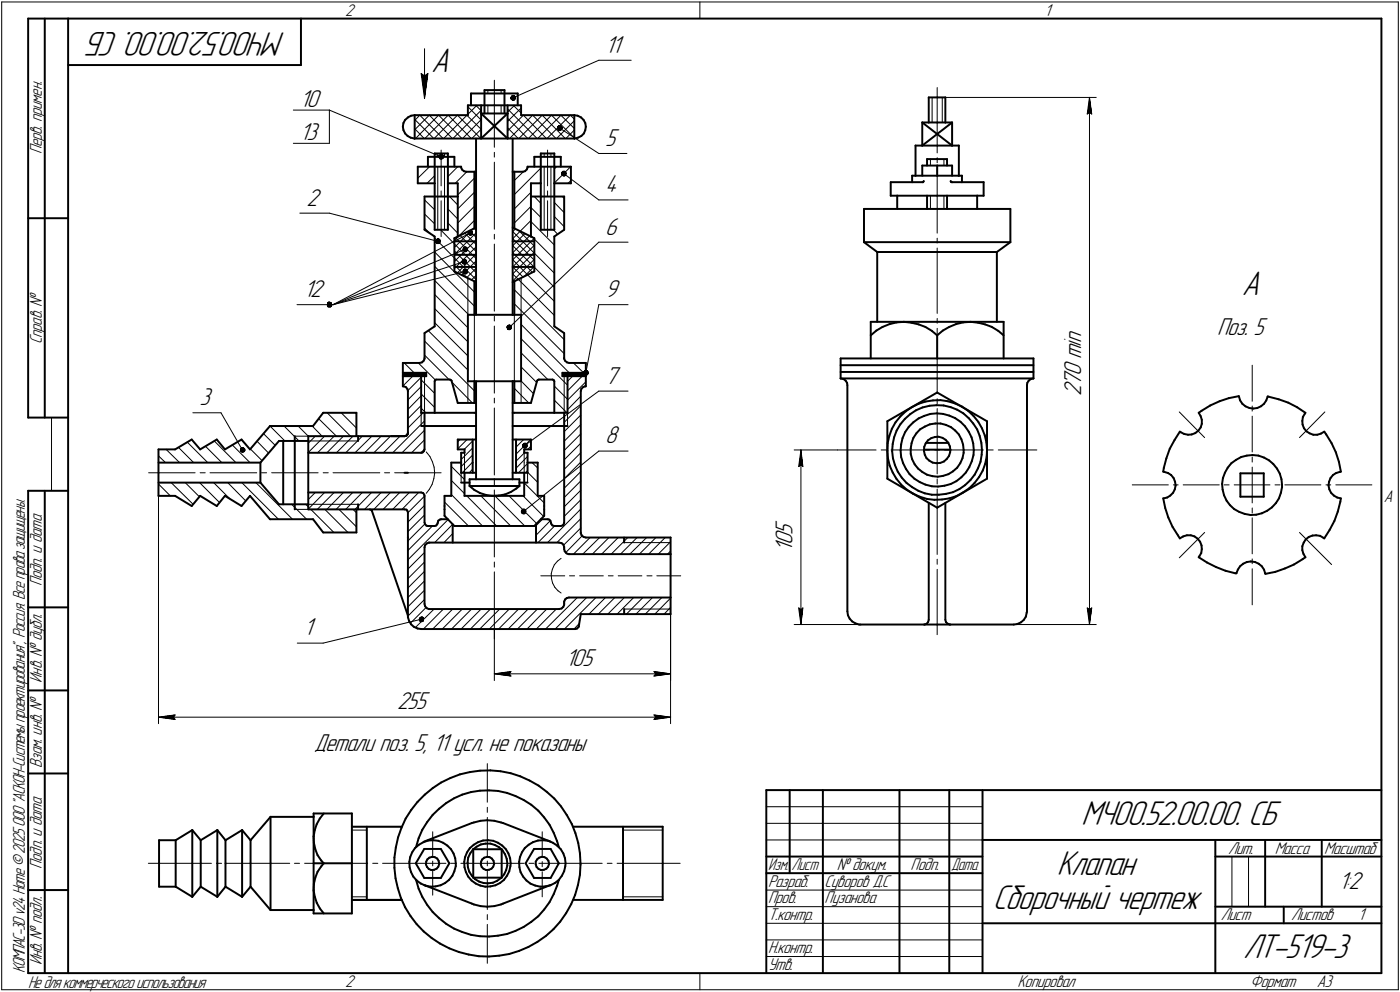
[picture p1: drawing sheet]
<svg xmlns="http://www.w3.org/2000/svg" width="421mm" height="298mm" viewBox="0 0 421 298" stroke-linecap="round" stroke-linejoin="round" font-family="sans-serif">
<defs><g id="words">
<g font-size="10.9">
<text x="85.9" y="9.5" transform="rotate(-180 85.9 9.5)">МЧ00.52.00.00. СБ</text>
<text x="129.7" y="21.6">А</text>
<text x="373.4" y="88.8">А</text>
<text x="325.1" y="248.2">МЧ00.52.00.00. СБ</text>
<text x="317.8" y="263.2">Клапан</text>
<text x="298.6" y="273.2">Сборочный чертеж</text>
<text x="373.9" y="288.2">ЛТ-519-3</text>
</g>
<g font-size="7.8">
<text x="182" y="15.8">11</text>
<text x="90.2" y="32.1">10</text>
<text x="90.2" y="42.1">13</text>
<text x="182" y="43.8">5</text>
<text x="182" y="57.8">4</text>
<text x="92.2" y="61.8">2</text>
<text x="182" y="70.5">6</text>
<text x="91.3" y="89.3">12</text>
<text x="182" y="89.3">9</text>
<text x="366" y="100.8">Поз. 5</text>
<text x="182" y="115.3">7</text>
<text x="325.1" y="119.1" transform="rotate(-90 325.1 119.1)">270 min</text>
<text x="60" y="121.8">3</text>
<text x="182" y="133.3">8</text>
<text x="238.4" y="166" transform="rotate(-90 238.4 166)">105</text>
<text x="91.4" y="191.1">1</text>
<text x="170" y="200.1">105</text>
<text x="119.4" y="213.1">255</text>
<text x="94.4" y="225.7">Детали поз. 5, 11 усл. не показаны</text>
<text x="402.6" y="267.3">1:2</text>
</g>
<g font-size="5.4">
<text x="103.8" y="4.8">2</text>
<text x="314.2" y="4.8">1</text>
<text x="12.6" y="46.4" transform="rotate(-90 12.6 46.4)">Перв. примен.</text>
<text x="12.6" y="103.5" transform="rotate(-90 12.6 103.5)">Справ. №</text>
<text x="416.2" y="150.8">A</text>
<text x="12.6" y="176.2" transform="rotate(-90 12.6 176.2)">Подп. и дата</text>
<text x="12.6" y="205.3" transform="rotate(-90 12.6 205.3)">Инв. № дубл.</text>
<text x="12.6" y="231" transform="rotate(-90 12.6 231)">Взам. инв. №</text>
<text x="369.3" y="256.6">Лит.</text>
<text x="383.4" y="256.6">Масса</text>
<text x="398.3" y="256.6">Масштаб</text>
<text x="12.6" y="261.2" transform="rotate(-90 12.6 261.2)">Подп. и дата</text>
<text x="251.6" y="261.6">№ докум.</text>
<text x="273.9" y="261.6">Подп.</text>
<text x="231" y="266.6">Разраб.</text>
<text x="248" y="266.6">Суворов Д.С</text>
<text x="231" y="271.6">Пров.</text>
<text x="248" y="271.6">Пузанова</text>
<text x="231" y="276.6">Т.контр.</text>
<text x="367.1" y="276.6">Лист</text>
<text x="388.3" y="276.6">Листов</text>
<text x="408.5" y="276.6">1</text>
<text x="231" y="286.6">Н.контр.</text>
<text x="7.5" y="292.7" transform="rotate(-90 7.5 292.7)">КОМПАС-3Dv24Home©2025ООО&quot;АСКОН-Системыпроектирования&quot;, Россия. Всеправазащищены.</text>
<text x="12.6" y="290.3" transform="rotate(-90 12.6 290.3)">Инв. № подл.</text>
<text x="231" y="291.6">Утв.</text>
<text x="8.5" y="296.9">Недлякоммерческогоиспользования</text>
<text x="103.8" y="296.8">2</text>
<text x="306" y="296.6">Копировал</text>
<text x="376" y="296.6">Формат</text>
<text x="396" y="296.6">A3</text>
</g>
<g font-size="5.3">
<text x="231.1" y="261.6">Изм.</text>
<text x="238.1" y="261.6">Лист</text>
<text x="286.1" y="261.6">Дата</text>
</g>
</g></defs>
<g fill="none" stroke="#000" stroke-width=".59">
<path d="M8.5 5.6v120zM8.5 5.6h12zM13.5 5.6v120zM20.5 5.6v287zM20.5 5.6h395zM20.5 19.6h70zM90.5 5.6v14zM415.5 5.6v287zM121.2 38.1l.1 1zM121.3 37l-.1 1.1zM121.3 39.1l.5 1zM121.8 36.1l.9-.8z"/>
<path d="M121.8 36.1l-.5 .9zM122.7 35.3l.9-.5zM123.6 34.8l1.1-.2zM124.7 34.6h16zM124.7 34.6v7.1zM140.7 31.7v2.9zM140.7 31.7h8zM141.6 28.1v3.6zM141.6 28.1h7.1zM144.7 34.1v7.6zM144.7 34.1h4zM144.7 31.7v2.4z"/>
<path d="M144.7 34.1l8 7.6zM145.7 27.1v7zM145.7 27.1h3zM148.7 34.1h4zM148.7 31.7h8zM148.7 28.1h7zM148.7 27.1h3zM151.7 27.1v7zM152.7 34.1v7.6zM152.7 31.7v2.4zM155.7 28.1v3.6zM156.7 34.6h16z"/>
<path d="M156.7 31.7v2.9zM172.7 34.6v7.1zM172.7 34.6l1 .2zM173.7 34.8l1.1 .5zM174.8 35.3l.7 .8zM175.5 36.1l.5 .9zM176 37l.2 1.1zM176 39.1l-.4 1zM176.2 38.1l-.2 1zM277.4 36.8v7zM277.4 36.8h1.9zM277.4 36.8l8.9 7z"/>
<path d="M279.3 29.3v7.5zM279.3 29.3h2.6zM279.3 36.8h2.6zM281.9 29.3h2.4zM281.9 36.8h2.4zM284.3 29.3v7.5zM284.3 36.8h2zM286.3 36.8v7zM121.8 40.1l.8 .8zM122.6 40.9l.9 .5zM123.5 41.4l1.1 .3zM124.6 41.7h.1"/>
<path d="M124.7 41.7h24zM125.6 50.1h13.1zM125.6 55.1h5.1zM125.6 50.1v5zM127.7 59.1v10zM127.7 59.1h10zM128.7 47.2v2.9zM128.7 47.2h8zM130.7 55.1v4zM130.7 59.1v10zM130.7 50.1v5zM130.7 47.2v2.9z"/>
<path d="M130.7 46.1v1.1zM130.7 46.1h4zM134.7 55.1h3zM134.7 55.1v4zM134.7 59.1v10zM134.7 50.1v5zM134.7 47.2v2.9zM134.7 46.1v1.1zM136.7 47.2v2.9zM137.7 55.1v4zM137.7 59.1v12.1zM138.7 50.4l.2 .6z"/>
<path d="M138.7 50.1v.3zM138.9 51l.6 .5zM139.5 51.5l.7 .1zM140.2 51.6h2.5zM142.7 51.6v17.1zM142.7 51.6h.5zM143.2 41.7v53zM144.7 41.7l8-7.6zM148.7 41.7h24zM154.2 41.7v53zM154.2 51.6h.5zM154.7 51.6h2.5z"/>
<path d="M154.7 51.6v17.1zM157.2 51.6l.7-.1zM157.9 51.5l.5-.5zM158.7 50.1h13zM158.7 50.4l-.3 .6zM158.7 50.1v.3zM159.7 59.1h10zM159.7 55.1h2.9zM159.7 55.1v4zM159.7 59.1v12.1zM160.7 47.2v2.9zM160.7 47.2h8z"/>
<path d="M162.6 55.1v4zM162.6 59.1v10zM162.6 50.1v5zM162.6 47.2v2.9zM162.6 46.1v1.1zM162.6 46.1h4.1zM166.7 55.1h5zM166.7 55.1v4zM166.7 59.1v10zM166.7 50.1v5zM166.7 47.2v2.9zM166.7 46.1v1.1z"/>
<path d="M168.7 47.2v2.9zM169.7 59.1v10zM171.7 50.1v5zM172.8 41.7h.1M172.8 41.7l1-.3zM173.8 41.4l1-.5zM174.8 40.9l.8-.8zM267.9 58.8h1.9zM267.9 54.8v4zM267.9 54.8h6.4zM269.8 58.8v4zM269.8 58.8h12.1z"/>
<path d="M274.3 52.8v2zM274.3 52.8h1zM274.3 54.8h3.1zM275.3 43.8v9zM275.3 43.8h2.1zM275.3 52.8h6.6zM277.4 43.8h4.5zM277.4 54.8h.2zM277.4 43.8l8.9-7zM277.4 49.8v3zM277.4 49.8h4.5zM277.8 54.5l-.2 .3z"/>
<path d="M277.8 54.5h.1M278.8 47.8v2zM278.8 47.8h3.1zM278.8 58.8v4zM281.9 43.8h4.4zM281.9 52.8h6.5zM281.9 58.8h12zM281.9 49.8v3zM281.9 47.8h2.9zM281.9 49.8h4.4zM284.8 47.8v2zM284.8 58.8v4z"/>
<path d="M285.9 54.5l.2 .3zM285.9 54.5h.1M286.1 54.8h.2zM286.3 43.8h2.1zM286.3 54.8h3zM286.3 49.8v3zM288.4 43.8v9zM288.4 52.8h.9zM289.3 52.8v2zM289.3 54.8h6.5zM293.9 58.8h1.9zM293.9 58.8v4z"/>
<path d="M295.8 54.8v4zM8.5 65.6h12zM127.7 69.1l3 2zM130.7 71.1v27zM130.7 69.1h4zM136.7 71.6l6.5-3.2zM136.7 71.6v10zM136.7 72.6h6.5zM136.7 76.6h6.5zM154.2 68.4l6.5 3.2zM154.2 76.6h6.5zM154.2 72.6h6.5z"/>
<path d="M160.7 71.6v10zM162.6 69.1h4.1zM166.7 71.1v27zM166.7 71.1l3-2zM259.8 72.8h44.1zM259.8 72.8l4 3zM259.8 62.8v10zM259.8 62.8h44.1zM263.8 75.8v21zM263.8 75.8h36zM299.8 75.8v21zM299.8 75.8l4.1-3z"/>
<path d="M303.9 62.8v10zM136.7 81.6l6.5 3.2zM136.7 80.3h6.5zM140.7 94.7h2zM140.7 94.7v19.9zM142.7 84.6v10.1zM142.7 94.7h11.5zM154.2 84.8l6.5-3.2zM154.2 94.7h.5zM154.2 80.3h6.5zM154.7 84.6v10.1zM154.7 94.7h2z"/>
<path d="M156.7 94.7v19.9zM166.7 98.1l3 2.1zM261.9 96.8v11zM261.9 96.8h39.9zM263.6 99.4l1.8-1.1zM265.4 98.3l2.1-.8zM267.5 97.5l2.2-.6zM269.7 96.9l2.2-.1zM271.9 96.8l2.2 .2zM274.1 97l2.2 .5zM276.3 97.5l2 .8zM278.3 98.3l1.9 1.2z"/>
<path d="M280.2 99.5l1.7 1.3zM283.5 99.4l2-1.1zM285.5 98.3l2-.8zM287.5 97.5l2.1-.6zM289.6 96.9l2.3-.1zM291.9 96.8l2.2 .2zM294.1 97l2.1 .5zM296.2 97.5l2.1 .8zM298.3 98.3l1.9 1.2zM300.2 99.5l1.6 1.3zM301.8 96.8v11zM121.2 116.2h.2z"/>
<path d="M121.2 109.1v7.1zM121.2 109.1h5zM121.2 113.1h7zM121.2 112.1h7zM121.4 116.2l.7 .2zM122.1 116.4l.4 .5zM122.5 116.9l.2 .7zM122.7 117.6v12.5zM126.2 109.1l.7-.1zM126.7 113.1v11zM126.9 109l.5-.5zM127.7 100.2l3-2.1z"/>
<path d="M127.7 107.9l-.3 .6zM127.7 107.6v.3zM127.7 100.2v7.4zM128.2 112.1v1zM130.7 114.6v9.5zM130.8 114.3l-.1 .3zM130.8 114.3l.3-.2zM131.1 114.1h4.2zM135.3 114.1l.3 .2zM135.6 114.3l.2 .2zM135.8 114.5l1.9 6.7zM140.7 114.6h2z"/>
<path d="M142.7 114.6v6.6zM142.7 114.6h11.5zM143.2 114.6v29.5zM154.2 114.6v29.5zM154.2 114.6h.5zM154.7 114.6h2zM154.7 114.6v6.6zM161.5 114.5l-1.8 6.7zM161.5 114.5l.3-.3zM161.8 114.2l.3-.1zM162.1 114.1h4.1zM166.2 114.1l.3 .2z"/>
<path d="M166.5 114.3l.2 .3zM166.7 114.6v9.5zM169.2 113.1h7zM169.2 112.1v1zM169.2 112.1h7zM169.7 107.9l.2 .6zM169.7 107.6v.3zM169.7 100.2v7.4zM169.9 108.5l.6 .5zM170.5 109l.7 .1zM170.7 113.1v11zM171.2 109.1h5z"/>
<path d="M174.7 117.6v42.5zM174.8 116.9l-.1 .7zM175.3 116.4l-.5 .5zM175.3 116.4l.6-.2zM175.9 116.2h.3zM176.2 109.1v7.1zM252.8 113.8h29.1zM252.8 107.8v6zM252.8 107.8h29.1zM252.8 109.8h29.1zM252.8 111.8h29.1zM252.8 113.8l.9 .2z"/>
<path d="M253.7 114l.6 .5zM254.3 114.5l.5 .6zM254.8 115.1v.7zM254.8 115.8v68zM261.9 100.8l1.7-1.4zM281.9 113.8h28.9zM281.9 107.8h28.9zM281.9 109.8h28.9zM281.9 111.8h28.9zM281.9 118l14.9 8.7zM281.9 100.8v7zM281.9 100.8l1.6-1.4z"/>
<path d="M308.9 115.8v68zM308.9 115.1v.7zM309.4 114.5l.6-.5zM309.4 114.5l-.5 .6zM310 114l.8-.2zM310.8 107.8v6zM369.6 119.7l2.9-.6zM372.6 119.2h.1M372.6 119.2l.4 1.2zM381.3 119.2l.3 .1zM381.3 119.2l-.5 1.2zM381.6 119.3l3 .8z"/>
<path d="M8.5 125.6h12zM47.7 135.1v7.1zM47.7 135.1h5zM47.7 139.1h30.6zM52.7 135.1l5-2.9zM57.7 132.2l2.5 2.9zM60.2 135.1l5-2.9zM65.2 132.2l2.4 2.9zM67.6 135.1l5-2.9zM72.6 132.2l2.6 2.9zM78.3 139.1v6zM81.2 128.1l-6 7z"/>
<path d="M81.2 128.1h12.9zM83.9 132.6l-5.6 6.5zM83.9 132.6h4.7zM85.2 132.6v19zM88.6 132.6h4.1zM88.6 131.1v1.5zM88.6 132.6v19zM92.7 136.1h34zM92.7 131.1h29zM92.7 131.1v22.1zM97.2 124.1l-3.1 4zM97.2 124.1h10z"/>
<path d="M107.2 124.1v7zM107.7 131.1v1.5zM117.7 131.1h4zM121.7 131.1l.6-.1zM122.6 130.6l-.3 .4zM122.7 130.1l-.1 .5zM126.7 136.1h.4zM126.7 128.1h1zM126.7 124.1h4zM127.5 135.6l-.4 .5zM127.7 128.1h15zM127.7 128.1v7z"/>
<path d="M127.7 135.1l-.2 .5zM127.7 124.1v4zM130.7 124.1h12zM135.7 139.1v10zM135.7 139.1h3zM137.7 121.2h5zM137.7 135.1h2zM137.7 132.2v2.9zM137.7 132.2h5.5zM138.7 136.1v3zM138.7 136.1h1zM138.7 139.1v3.1z"/>
<path d="M139.7 135.1v1zM142.2 132.2v6.9zM142.2 139.1v3.1zM142.7 124.1h.5zM142.7 121.2h.5zM142.7 128.1h.5zM154.2 121.2h.5zM154.2 124.1h.5zM154.2 128.1h.5zM154.2 132.2h5.5zM154.7 121.2h5zM154.7 124.1h12z"/>
<path d="M154.7 128.1h15zM155.2 132.2v6.9zM155.2 139.1v3.1zM157.6 136.1h1.1zM157.6 135.1v1zM157.6 135.1h2.1zM158.7 136.1v3zM158.7 139.1h3zM158.7 139.1v3.1zM159.7 132.2v2.9zM161.7 139.1v10zM166.7 124.1h4z"/>
<path d="M169.7 128.1v29zM169.7 128.1h1zM169.7 124.1v4zM266.9 135.6l.1 2.2zM266.9 126.7l15-8.7zM266.9 126.7v17.2zM267 133.3l-.1 2.3zM267 137.8l.5 2.2zM267.5 131.1l-.5 2.2zM267.5 140l1 2.1zM268.2 128.9l-.7 2.2zM268.3 135.6l.3 2.2z"/>
<path d="M268.5 133.5l-.2 2.1zM268.6 137.8l.6 2.1zM268.9 131.5l-.4 2zM269.2 139.9l.8 1.9zM269.3 127l-1.1 1.9zM269.7 129.5l-.8 2zM270.8 127.6l-1.1 1.9zM270.8 125.2l1.6-1.5zM270.8 125.2l-1.5 1.8zM270.8 135.5l.2 1.9zM271 133.6l-.2 1.9zM271 137.4l.6 1.9z"/>
<path d="M271.4 131.7l-.4 1.9zM271.6 139.3l.9 1.7zM272.1 126l1.6-1.5zM272.1 126l-1.3 1.6zM272.2 130l-.8 1.7zM272.4 123.7l1.8-1.3zM273.3 128.4l-1.1 1.6zM273.7 124.5l1.8-1.1zM273.9 134.9v1.6zM273.9 136.5l.4 1.6zM274.2 133.3l-.3 1.6zM274.2 122.4l2.1-1z"/>
<path d="M274.3 138.1l.8 1.5zM274.7 131.7l-.5 1.6zM274.7 127l1.6-1.2zM274.7 127l-1.4 1.4zM275.1 139.6l1 1.3zM275.5 123.4l2-.9zM275.6 130.3l-.9 1.4zM276.3 125.8l1.7-.7zM276.3 121.4l2.1-.7zM276.7 129.1l1.4-.8zM276.7 129.1l-1.1 1.2zM277.5 122.5l2.1-.5z"/>
<path d="M277.9 135.6l.2 1.1zM277.9 135.2h7.9zM278 134.4l-.1 1.2zM278 125.1l1.8-.6zM278.1 136.7l.5 1.1zM278.1 128.3l1.6-.7zM278.4 133.3l-.4 1.1zM278.4 120.7l2.2-.3zM278.5 133.2h6.7zM278.6 137.8l.9 .7zM279.1 132.4l1-.7zM279.1 132.4l-.7 .9z"/>
<path d="M279.5 138.5l1 .6zM279.6 122l2.1-.2zM279.7 127.6l1.6-.3zM279.8 124.5l2-.2zM280.1 131.7l1.1-.3zM280.5 139.1l1.1 .2zM280.6 120.4l2.3-.1zM281.2 131.4l1.1-.1zM281.3 127.3h1.6zM281.6 139.3l1.2-.1zM281.7 121.8l2.1 .1zM281.8 124.3l1.8 .2z"/>
<path d="M282.3 131.3l1.2 .4zM282.8 139.2l1.1-.4zM282.9 127.3l1.6 .5zM282.9 120.3l2.2 .3zM283.5 131.7l.9 .5zM283.6 124.5l1.9 .5zM283.8 121.9l2.1 .5zM283.9 138.8l.8-.8zM284.4 132.2l.8 .9zM284.5 127.8l1.5 .6zM285.1 120.6l2.2 .7zM285.2 133.1l.5 1.1z"/>
<path d="M285.4 137.1l-.7 .9zM285.5 125l1.8 .7zM285.7 134.2l.1 1.1zM285.7 136l-.3 1.1zM285.8 135.3l-.1 .7zM285.9 122.4l2 .8zM286 128.4l1.3 1.1zM287.3 129.5l1.1 1.1zM287.3 125.7l1.6 1.1zM287.3 121.3l2 1zM287.9 123.2l1.8 1.1zM288.4 130.6l.7 1.5z"/>
<path d="M288.8 139.3l-.9 1.3zM288.9 126.8l1.3 1.4zM289.1 132.1l.5 1.6zM289.3 122.3l1.9 1.2zM289.5 137.8l-.7 1.5zM289.6 133.7l.2 1.6zM289.7 124.3l1.6 1.4zM289.8 136.1l-.3 1.7zM289.8 135.3v.8zM290.2 128.2l1.1 1.6zM291.2 123.5l1.6 1.6zM291.3 129.8l.9 1.7z"/>
<path d="M291.3 125.7l1.4 1.6zM292.2 131.5l.5 1.8zM292.3 138.7l-.8 1.8zM292.7 133.3l.2 2zM292.7 127.3l1.2 1.8zM292.8 136.8l-.5 1.9zM292.8 125.1l1.4 1.7zM292.9 135.3l-.1 1.5zM293.9 129.1l.7 2zM294.2 126.8l1.1 2zM294.6 131.1l.5 2.1zM294.9 138.9l-.8 1.9z"/>
<path d="M295.1 133.2l.2 2.1zM295.2 136.7l-.3 2.2zM295.3 135.3l-.1 1.4zM295.3 128.8l.9 2.1zM296.2 130.9l.5 2.2zM296.3 139.4l-.7 2.1zM296.7 133.1l.1 2.2zM296.8 137.2l-.5 2.2zM296.8 135.3v1.9zM296.8 126.7v17.2zM350.8 137.8l-.8 2.9zM351.8 135l-1 2.8z"/>
<path d="M353.2 132.3l-1.4 2.7zM354.8 129.8l.3 .2zM354.8 129.8l-1.6 2.5zM355.1 130l1 .5zM356.1 130.5l1.2 .2zM357.3 130.7l1.1-.1zM358.4 130.6l1.1-.4zM359.5 130.2l.9-.7zM360.5 124.1l.6 1zM360.5 124.1l.9-.6zM361.1 125.1l.3 1.1zM361.1 128.5l-.7 1z"/>
<path d="M361.4 123.5l2.6-1.6zM361.4 126.2v1.2zM361.4 127.4l-.3 1.1zM364 121.9l2.8-1.3zM366.8 120.6l2.8-.9zM370.3 139.3l1.5-1zM370.3 139.3l-1.1 1.3zM371.8 138.3l1.5-.9zM373 120.4l.6 1zM373.3 137.4l1.7-.4zM373.6 121.4l1 .8zM374.6 122.2l1.2 .5z"/>
<path d="M375 137l1.7-.2zM375.8 122.7l1.1 .2zM376.7 136.8l1.8 .2zM376.9 122.9l1.2-.2zM378.1 122.7l1.1-.5zM378.5 137l1.7 .6zM379.2 122.2l1-.8zM380.2 137.6l1.5 .8zM380.8 120.4l-.6 1zM381.7 138.4l1.2 1.1zM382.9 139.5l1.1 1.4zM384.6 120.1l2.8 1z"/>
<path d="M387.4 121.1l2.7 1.3zM390.1 122.4l2.5 1.7zM391.7 126.6l.1 1.1zM391.8 127.7l.4 1.1zM391.8 125.4l-.1 1.2zM392.2 128.8l.7 .9zM392.4 124.4l-.6 1zM392.6 124.1l-.2 .3zM392.9 129.7l1 .6zM393.9 130.3l1.1 .4zM395 130.7h1.2zM396.2 130.7l1.1-.3z"/>
<path d="M397.3 130.4l1-.6zM398.3 129.8l.6 .8zM398.9 130.6l1.6 2.7zM400.5 133.3l1.2 2.7zM401.7 136l1 2.9zM402.7 138.9l.6 2.9zM8.5 147.6v145zM8.5 147.6h12zM13.5 147.6v145zM47.7 149.1h5zM47.7 142.2v6.9zM47.7 145.1h30.6z"/>
<path d="M52.7 149.1l5 3zM60.2 149.1l-2.5 3zM60.2 149.1l5 3zM67.6 149.1l-2.4 3zM67.6 149.1l5 3zM75.2 149.1l-2.6 3zM75.2 149.1l6 7zM78.3 145.1l5.6 6.5zM81.2 156.1h12.9zM83.9 151.6h4.7zM88.6 151.6h4.1zM88.6 151.6v1.6z"/>
<path d="M92.7 153.2h29zM92.7 148.1h34zM94.1 156.1l3.1 4zM107.2 153.2v6.9zM107.7 151.6v1.6zM111.2 153.2l.5 .1zM111.7 153.3l.1 .3zM111.8 153.6l10.9 31.5zM121.7 142.2h1zM121.7 153.2h.6zM122.3 153.2l.3 .6zM122.6 153.8l.1 .3z"/>
<path d="M122.7 154.1v7.5zM126.7 148.1l.6 .2zM127.3 148.3l.3 .5zM127.6 148.8l.1 .3zM127.7 149.1v8zM127.7 157.1l.1 .5zM127.8 157.6l.5 .5zM128.3 158.1l.4 .1zM128.7 158.2h2zM130.7 158.2l.5-.2zM131.6 157.5l-.4 .5zM131.7 157.1l-.1 .4z"/>
<path d="M131.8 156.5l-.1 .6zM131.8 156.5l.5-.3zM132.3 156.2l.4-.1zM132.7 156.1h2zM133.7 149.1v3zM133.7 152.1v1.1zM133.7 153.2v1.9zM133.7 155.1l3 3.1zM133.7 149.1h2zM136.1 157.6v5.6zM136.7 158.2h12zM138.7 142.2h1z"/>
<path d="M138.7 145.1h1zM139.7 149.1h9zM139.7 142.2v6.9zM139.7 142.2h3.5zM139.7 145.1h1.5zM141.2 144.1h2zM141.2 144.1v2zM141.2 146.1h7.5zM141.2 146.1l1.5 1.2zM142.7 147.3l1.7 1zM143.2 144.1h5.5zM144.4 148.3l1.8 .5z"/>
<path d="M146.2 148.8l1.9 .3zM148.1 149.1l1.9-.1zM148.7 144.1h5.5zM148.7 146.1h7.5zM148.7 149.1h8.9zM148.7 158.2h12zM150 149l1.9-.3zM151.9 148.7l1.8-.8zM153.7 147.9l1.6-1zM154.2 144.1h2zM154.2 142.2h3.4zM155.3 146.9l.9-.8z"/>
<path d="M156.2 144.1v2zM156.2 145.1h2.5zM157.6 142.2v6.9zM157.6 142.2h1.1zM161.2 157.6v5.6zM161.7 149.1h2zM162.6 156.1h2.1zM163.7 149.1v3zM163.7 152.1v1.1zM163.7 153.2v1.9zM163.7 155.1l-3 3.1zM164.7 156.1l.4 .1z"/>
<path d="M165.1 156.2l.4 .3zM165.5 156.5l.2 .6zM165.7 157.1l.1 .4zM165.8 157.5l.3 .5zM166.1 158l.6 .2zM166.7 158.2h2zM168.7 158.2l.5-.2zM169.6 157.5l-.4 .5zM169.7 157.1l-.1 .4zM266.9 143.9l15 8.8zM268.5 142.1l1.1 1.8zM269.6 143.9l1.4 1.8z"/>
<path d="M270 141.8l1.2 1.8zM271 145.7l1.7 1.5zM271.2 143.6l1.4 1.6zM272.5 141l1.1 1.6zM272.6 145.2l1.7 1.3zM272.7 147.2l1.9 1.2zM273.6 142.6l1.4 1.3zM274.3 146.5l1.9 1.1zM274.6 148.4l2 1zM275 143.9l1.6 1zM276.1 140.9l1.3 1zM276.2 147.6l1.9 .7z"/>
<path d="M276.6 144.9l1.7 .8zM276.6 149.4l2.2 .6zM277.4 141.9l1.4 .8zM278.1 148.3l2.1 .5zM278.3 145.7l1.9 .5zM278.8 142.7l1.6 .5zM278.8 150l2.2 .3zM279.3 151.2v35.2zM280.2 146.2l1.9 .1zM280.2 148.8h2.2zM280.4 143.2l1.6 .1zM281 150.3l2.3-.1z"/>
<path d="M281.9 152.7l14.9-8.8zM282 143.3l1.6-.2zM282.1 146.3l2-.3zM282.4 148.8l2.1-.3zM283.3 150.2l2.2-.3zM283.6 143.1l1.6-.5zM284.1 146l1.8-.5zM284.3 151.2v35.2zM284.5 148.5l2.1-.5zM285.2 142.6l1.4-.9zM285.5 149.9l2.1-.7zM285.9 145.5l1.7-.8z"/>
<path d="M286.6 141.7l1.3-1.1zM286.6 148l1.9-.9zM287.6 144.7l1.5-1.2zM287.6 149.2l2-1.1zM288.5 147.1l1.7-1.2zM289.6 148.1l1.9-1.3zM290.2 145.9l1.6-1.5zM290.5 142.1l-1.4 1.4zM291.5 140.5l-1 1.6zM291.5 146.8l1.6-1.6zM293.1 142.7l-1.3 1.7zM294.1 140.8l-1 1.9z"/>
<path d="M294.5 143.4l-1.4 1.8zM295.6 141.5l-1.1 1.9zM349.8 149.9l1.2-.3zM349.8 141.8l.4 .1zM349.8 149.9l.6 2.8zM350 140.7l-.2 1.1zM350.2 141.9l1.1 .3zM350.4 152.7l1 2.9zM351 149.6l1-.6zM351.3 142.2l.9 .6zM351.4 155.6l1.2 2.8zM352 149l.8-.8z"/>
<path d="M352.2 142.8l.8 1zM352.6 158.4l1.6 2.6zM353 143.8l.4 1.1zM353.3 147.2l-.5 1zM353.4 144.9l.2 1.1zM353.6 146l-.3 1.2zM367.5 145.5l.2 1.7zM367.7 147.2l.4 1.7zM367.8 143.8l-.3 1.7zM368.1 148.9l.8 1.6zM368.4 142.2l-.6 1.6zM368.9 150.5l1 1.4z"/>
<path d="M369.2 140.6l-.8 1.6zM369.9 151.9l1.3 1.2zM371.2 153.1l1.5 .8zM372.7 153.9l1.6 .6zM373 142.3h7.1zM373 142.3v7.1zM373 149.4h7.1zM374.3 154.5l1.8 .4zM376.1 154.9l1.7-.1zM377.8 154.8l1.7-.5zM379.5 154.3l1.6-.7zM380.1 142.3v7.1z"/>
<path d="M381.1 153.6l1.4-1zM383.7 151.3l-1.2 1.3zM384 140.9l.9 1.5zM384.6 149.9l-.9 1.4zM384.9 142.4l.5 1.7zM385.2 148.2l-.6 1.7zM385.4 144.1l.2 1.7zM385.6 146.5l-.4 1.7zM385.6 145.8v.7zM399.5 146l.3 1.2zM399.7 144.9l-.2 1.1zM399.8 147.2l.5 1z"/>
<path d="M399.9 159.3l-1.6 2.6zM400.1 143.8l-.4 1.1zM400.3 148.2l.9 .8zM400.9 142.8l-.8 1zM400.9 142.8l.9-.6zM401.2 149l1 .6zM401.3 156.6l-1.4 2.7zM401.8 142.2l1.1-.3zM402.2 149.6l1.1 .3zM402.3 153.8l-1 2.8zM402.9 141.9l.4-.1zM403.1 150.9l-.8 2.9z"/>
<path d="M403.3 149.9l-.2 1zM97.2 160.1h10zM122.7 161.6v23.5zM127.7 164.6v17zM127.8 163.9l-.1 .7zM127.8 163.9l.6-.5zM128.4 163.4l.5-.2zM128.9 163.2h.3zM129.2 163.2h38.9zM168.1 163.2l.8 .1zM168.9 163.3l.5 .4zM169.4 163.7l.3 .7z"/>
<path d="M169.7 164.4v.2zM169.7 164.6v.5zM169.7 165.1l.1 .7zM169.8 165.8l.5 .6zM170.3 166.4l.6 .2zM170.4 179.8l.7-.1zM170.9 166.6h.3zM171.1 179.7h30.6zM171.2 166.6h30.5zM174.7 160.4l.2 .6zM174.7 160.1v.3zM174.9 161l.6 .5z"/>
<path d="M175.5 161.5l.7 .1zM176.2 161.6h25.5zM187.7 161.6v1.6zM201.7 166.6v13.1zM201.7 161.6v5zM201.7 179.7v5zM354.2 161l.6 .9zM354.8 161.9l1.1-.6zM355.9 161.3l1.1-.3zM357 161h1.1zM358.1 161l1.1 .3zM359.2 161.3l1 .7z"/>
<path d="M360.2 162l.7 .9zM360.5 167.6l2.6 1.6zM360.7 167.3l-.2 .3zM360.9 162.9l.5 1.1zM361.3 166.3l-.6 1zM361.4 164v1.1zM361.4 165.1l-.1 1.2zM363.1 169.2l2.7 1.3zM365.8 170.5l2.8 1.1zM368.6 171.6l2.9 .8zM371.5 172.4h.4zM372.3 171.3l-.4 1.1z"/>
<path d="M373 170.3l-.7 1zM373 170.3l.9-.8zM373.9 169.5l1.1-.5zM375 169l1.2-.2zM376.2 168.8l1.2 .2zM377.4 169l1.1 .5zM378.5 169.5l1 .8zM379.5 170.3l.7 1zM380.2 171.3l.3 1.1zM380.5 172.4l.1 .2zM380.6 172.6l2.9-.6zM383.5 172l2.9-1.1z"/>
<path d="M386.4 170.9l2.7-1.1zM389.1 169.8l2.7-1.7zM391.7 165.4l.3 1.1zM391.7 164.3v1.1zM391.8 168.1l.8-.5zM392 166.5l.6 1.1zM392.1 163.2l-.4 1.1zM392.7 162.2l-.6 1zM392.7 162.2l.9-.7zM393.6 161.5l1.1-.5zM394.7 161h1.1zM395.8 161l1.2 .1z"/>
<path d="M397 161.1l1 .6zM398 161.7l.3 .2zM8.5 182.6h12zM122.7 185.6l.3 1.1zM122.7 185.1v.5zM123 186.7l.6 1zM123.6 187.7l.9 .8zM124.5 188.5l1.1 .5zM125.6 189l1.1 .1zM126.7 189.1h46.4zM127.7 181.6l.1 .7zM127.8 182.3l.6 .6z"/>
<path d="M128.4 182.9l.5 .2zM128.9 183.1h.3zM129.2 183.1h38.9zM168.1 183.1l.8-.1zM168.9 183l.5-.5zM169.7 181.9l-.3 .6zM169.7 181.4v.5zM169.7 180.9v.5zM169.9 180.3l.5-.5zM169.9 180.3l-.2 .6zM173.1 189.1l.5-.1zM173.6 189l.4-.4z"/>
<path d="M174.1 188.3l-.1 .3zM174.7 184.7h27zM174.7 184.7l-.6 3.6zM187.7 183.1v1.6zM254.8 183.8l.2 1.2zM255 185l.5 1zM255.5 186l.8 .9zM256.3 186.9l1 .6zM257.3 187.5l1.1 .3zM258.4 187.8h.4zM258.8 187.8h23.1zM277.9 187.8h.1z"/>
<path d="M278 187.8l.7-.3zM279.1 187l-.4 .5zM279.3 186.4l-.2 .6zM281.9 187.8h23zM284.3 186.4l.2 .6zM284.5 187l.5 .5zM285 187.5l.7 .3zM285.7 187.8h.1zM304.9 187.8l1.1-.2zM306 187.6l1.1-.5zM307.1 187.1l.8-.7zM308.5 185.4l-.6 1z"/>
<path d="M308.8 184.2l-.3 1.2zM308.9 183.8l-.1 .4zM8.5 207.6h12zM8.5 232.6h12zM127.8 238.9l2.3-1.9zM127.8 238.9l-2.2 2.2zM130.1 237l2.6-1.7zM132.7 235.3l2.8-1.4zM135.5 233.9l2.8-1.1zM138.3 232.8l3-.6zM139 238.9l2.6-.7zM141.3 232.2l3.1-.5z"/>
<path d="M141.6 238.2l2.8-.5zM144.4 231.7l3.1-.1zM144.4 237.7h2.7zM147.1 237.7l2.7 .1zM147.5 231.6l3 .3zM149.8 237.8l2.7 .6zM150.5 231.9l3.1 .6zM152.5 238.4l2.5 1zM153.6 232.5l2.9 .9zM155 239.4l2.5 1.1zM156.5 233.4l2.8 1.3zM159.3 234.7l2.7 1.5z"/>
<path d="M162 236.2l2.4 1.9zM164.4 238.1l2.3 2zM230.5 237.6h185zM230.5 237.6v55zM237.5 237.6v25zM247.5 237.6v55zM270.5 237.6v55zM285.5 237.6v55zM295.5 237.6v55zM47.8 252.6h5zM47.8 252.6v7zM47.8 259.6v7z"/>
<path d="M52.8 252.6l5-3zM52.8 252.6v7zM52.8 259.6v7zM57.8 249.6l2.6 3zM57.8 249.6v10zM57.8 259.6v10.1zM60.4 252.6l5-3zM60.4 252.6v7zM60.4 259.6v7zM65.4 249.6l2.4 3zM65.4 249.6v10zM65.4 259.6v10.1z"/>
<path d="M67.8 252.6l5-3zM67.8 252.6v7zM67.8 259.6v7zM72.8 249.6l2.6 3zM72.8 249.6v10zM72.8 259.6v10.1zM75.4 252.6v7zM75.4 259.6v7zM81.4 245.6h12.9zM81.4 245.6v14zM81.4 259.6v14zM81.4 245.6l-6 7z"/>
<path d="M94.3 244.6h11.5zM94.3 244.6v1zM94.3 245.6v14zM94.3 259.6h11.5zM94.3 251.5l.1 1.9zM94.3 259.6v14zM94.4 253.4l.4 2zM94.7 249.6l-.4 1.9zM94.8 255.4l.7 1.7zM95.2 247.8l-.5 1.8zM95.5 257.1l1.1 1.6zM96.2 246.1l-1 1.7z"/>
<path d="M96.6 258.7l.8 .9zM97.4 244.6l-1.2 1.5zM97.4 259.6l-.8 .9zM105.8 244.6v4zM105.8 248.6v11zM105.8 259.6v11zM105.8 248.6h15zM110.3 248.6v11zM110.3 259.6v11zM118.6 257.9v3zM119 254.8l-.4 3.1zM119.7 251.8l-.7 3z"/>
<path d="M120.7 248.9l-1 2.9zM122 246.1l-1.3 2.8zM123.1 259.2l.1 1.6zM123.4 257.7l-.3 1.5zM123.7 243.5l-1.7 2.6zM124 256.3l-.6 1.4zM124.8 255l1.2-1zM124.8 255l-.8 1.3zM125.1 259.6l2.5 4.4zM125.6 241.1l-1.9 2.4zM125.9 252.1l-.8 2.6zM126 254l1.3-.8z"/>
<path d="M127 249.5l-1.1 2.6zM127.3 253.2l1.5-.5zM127.5 253.1l14.4-5.6zM127.6 255.3h5zM127.6 255.3l-2.5 4.3zM128.1 259.9l.3 .8zM128.2 259.1l-.1 .8zM128.4 247.2l-1.4 2.3zM128.5 258.4l.6-.5zM128.5 258.4l-.3 .7zM128.8 252.7l1.5-.1zM129.1 257.9l.9-.3z"/>
<path d="M130 257.6l.7 .1zM130.1 245l-1.7 2.2zM130.1 245l2-1.8zM130.3 252.6l1.5 .2zM130.7 257.7l.8 .4zM131.5 258.1l.4 .7zM131.8 252.8l1.5 .6zM131.9 258.8l.2 .8zM132.1 259.8l-.3 .8zM132.1 259.6v.2zM132.1 243.2l2.1-1.7zM132.6 255.3l2.5 4.3z"/>
<path d="M133.3 253.4l1.2 .9zM134.2 241.5l2.4-1.5zM134.5 254.3l1.1 1.1zM135.1 259.6l-2.5 4.4zM135.6 255.4l.8 1.2zM136.4 256.6l.5 1.5zM136.6 240l2.4-1.1zM136.9 258.1l.2 1.5zM137.1 259.6v.8zM139.6 259.2l.1 1.6zM139.9 257.7l-.3 1.5zM140.5 256.3l-.6 1.4z"/>
<path d="M140.6 259.3l.1 1.5zM140.8 257.9l-.2 1.4zM141.3 255l1.2-1zM141.3 255l-.8 1.3zM141.4 256.6l-.6 1.3zM141.9 247.5l.6-.2zM142.2 255.4l1.1-.8zM142.2 255.4l-.8 1.2zM142.3 255.4h8.6zM142.3 255.4v8.5zM142.5 254l1.3-.8zM142.5 247.3l2-.5z"/>
<path d="M143.3 254.6l1.3-.7zM143.8 253.2l1.5-.5zM144.5 246.8l2.1-.2zM144.6 253.9l1.4-.2zM144.6 259.9l.3 .8zM144.7 259.1l-.1 .8zM145 258.4l.6-.5zM145 258.4l-.3 .7zM145.3 252.7l1.5-.1zM145.6 257.9l.9-.3zM146 253.7h1.5zM146.5 257.6l.7 .1z"/>
<path d="M146.6 246.6l2.1 .2zM146.8 252.6l1.5 .2zM147.2 257.7l.7 .4zM147.5 253.7l1.3 .4zM147.9 258.1l.5 .7zM148.3 252.8l1.5 .6zM148.4 258.8l.2 .8zM148.6 259.8l-.3 .8zM148.6 259.6v.2zM148.7 246.8l2 .5zM148.8 254.1l1.3 .7zM149.8 253.4l1.2 .9z"/>
<path d="M150.1 254.8l1 .9zM150.7 247.3l.6 .2zM150.9 255.4v8.5zM151 254.3l1.1 1.1zM151.1 255.7l.8 1.2zM151.3 247.5l14.3 5.6zM151.9 256.9l.5 1.3zM152.1 255.4l.8 1.2zM152.4 258.2l.2 1.4zM152.6 259.6v.7zM152.9 256.6l.5 1.5zM153.4 258.1l.2 1.5z"/>
<path d="M153.6 259.6l-.1 .8zM156.1 259.2l.1 1.6zM156.4 257.7l-.3 1.5zM157 256.3l-.6 1.4zM157.5 240.5l2.3 1.5zM157.8 255l1.2-1zM157.8 255l-.8 1.3zM158.1 259.6l2.5 4.4zM159 254l1.3-.8zM159.8 242l2.1 1.8zM160.3 253.2l1.5-.5zM160.6 255.3h5z"/>
<path d="M160.6 255.3l-2.5 4.3zM161.1 259.1v.8zM161.1 259.9l.3 .8zM161.5 258.4l.6-.5zM161.5 258.4l-.4 .7zM161.8 252.7l1.5-.1zM161.9 243.8l1.8 2zM162.1 257.9l.8-.3zM162.9 257.6l.8 .1zM163.3 252.6l1.5 .2zM163.7 245.8l1.6 2.2zM163.7 257.7l.7 .4z"/>
<path d="M164.4 258.1l.5 .7zM164.8 252.8l1.5 .6zM164.9 258.8l.2 .8zM165.1 259.8l-.3 .8zM165.1 259.6v.2zM165.3 248l1.2 2.4zM165.6 255.3l2.5 4.3zM166.3 253.4l1.3 .9zM166.5 250.4l1.1 2.6zM166.7 240.1l2 2.4zM167.6 254.3l1.1 1.1zM167.6 253l.5 1.7z"/>
<path d="M168.1 259.6l-2.5 4.4zM168.7 255.4l.7 1.2zM168.7 242.5l1.7 2.5zM169.4 256.6l.5 1.5zM169.9 258.1l.2 1.5zM170.1 259.6l-.1 .8zM170.4 245l1.6 2.7zM172 247.7l1.1 2.8zM172.4 248.6h26.9zM173.1 250.5l.8 3zM173.9 253.5l.5 3zM174.4 256.5l.2 3.1z"/>
<path d="M174.6 259.6v.4zM187.4 248.6v11zM187.4 259.6v11zM199.3 248.6v11zM199.3 259.6v11zM230.5 257.6h65zM295.5 252.6h120zM365.5 252.6v40zM365.5 257.6h15zM380.5 252.6v20zM380.5 257.6h35zM397.5 252.6v20z"/>
<path d="M8.5 267.6h12zM47.8 266.6h5zM52.8 266.6l5 3.1zM60.4 266.6l5 3.1zM60.4 266.6l-2.6 3.1zM67.8 266.6l5 3.1zM67.8 266.6l-2.4 3.1zM75.4 266.6l6 7zM75.4 266.6l-2.6 3.1zM81.4 273.6h12.9zM94.3 274.7h11.5zM94.3 267.7l.4 1.9z"/>
<path d="M94.3 273.6v1.1zM94.4 265.8l-.1 1.9zM94.7 269.6l.5 1.8zM94.8 263.9l-.4 1.9zM95.2 271.4l1 1.7zM95.5 262.1l-.7 1.8zM96.2 273.1l1.2 1.6zM96.6 260.5l-1.1 1.6zM105.8 270.6h15zM105.8 270.6v4.1zM118.6 260.9l.4 3.2zM119 264.1l.6 2.9z"/>
<path d="M119.6 267l1 3zM120.6 270l1.2 2.8zM121.8 272.8l1.6 2.6zM123.2 260.8l.4 1.4zM123.4 275.4l1.9 2.5zM123.6 262.2l.7 1.4zM124.3 263.6l1 1.2zM125.1 264.6l.8 2.6zM125.3 277.9l2.1 2.2zM125.3 264.8l1.3 .9zM125.9 267.2l1.1 2.5zM126.6 265.7l1.3 .6z"/>
<path d="M127 269.7l1.4 2.3zM127.5 266.1l14.4 5.6zM127.6 264h5zM127.9 266.3l1.6 .3zM128.4 260.7l.5 .6zM128.4 272l1.7 2.2zM128.9 261.3l.8 .3zM129.5 266.6l1.5-.1zM129.7 261.6l.9-.1zM130.1 274.2l2 1.9zM130.6 261.5l.7-.3zM131 266.5l1.5-.3z"/>
<path d="M131.8 260.6l-.5 .6zM132.1 276.1l2.1 1.7zM132.5 266.2l1.4-.7zM133.9 265.5l1.1-.9zM134.2 277.8l2.4 1.4zM136.1 263.3l-1.1 1.3zM136.6 279.2l2.4 1zM136.7 262l-.6 1.3zM137.1 260.4l-.4 1.6zM139.7 260.8l.4 1.4zM140.1 262.2l.7 1.4zM140.7 260.8l.4 1.3z"/>
<path d="M140.8 263.6l1 1.2zM141.1 262.1l.8 1.2zM141.8 264.8l1.3 .9zM141.9 263.3l.9 1zM141.9 271.7l.6 .2zM142.3 263.9h8.6zM142.5 271.9l2 .6zM142.8 264.3l1.3 .8zM143.1 265.7l1.3 .6zM144.1 265.1l1.4 .4zM144.4 266.3l1.6 .3zM144.5 272.5l2.1 .1z"/>
<path d="M144.9 260.7l.6 .6zM145.5 265.5l1.3 .1zM145.5 261.3l.7 .3zM146 266.6l1.5-.1zM146.2 261.6l.9-.1zM146.6 272.6l2.1-.1zM146.8 265.6l1.5-.2zM147.1 261.5l.7-.3zM147.5 266.5l1.5-.3zM148.3 265.4l1.2-.6zM148.3 260.6l-.5 .6zM148.7 272.5l2-.6z"/>
<path d="M149 266.2l1.4-.7zM149.5 264.8l1.2-.8zM150.4 265.5l1.2-.9zM150.7 271.9l.6-.2zM151.3 271.7l14.3-5.6zM151.6 262.9l-.9 1.1zM152.2 261.6l-.6 1.3zM152.5 263.3l-.9 1.3zM152.6 260.3l-.4 1.3zM153.2 262l-.7 1.3zM153.5 260.4l-.3 1.6zM155 279.9l2.5-1.2z"/>
<path d="M156.2 260.8l.3 1.4zM156.5 262.2l.8 1.4zM157.3 263.6l1 1.2zM157.5 278.7l2.3-1.5zM158.3 264.8l1.2 .9zM159.5 265.7l1.5 .6zM159.8 277.2l2.1-1.7zM160.6 264h5zM161 266.3l1.5 .3zM161.4 260.7l.6 .6zM162 261.3l.7 .3zM162.5 266.6l1.5-.1z"/>
<path d="M162.7 261.6l.9-.1zM163.6 261.5l.7-.3zM163.7 273.5l-1.8 2zM164 266.5l1.5-.3zM164.8 260.6l-.5 .6zM165.3 271.3l-1.6 2.2zM165.5 266.2l1.4-.7zM166.5 268.8l-1.2 2.5zM166.9 265.5l1.2-.9zM167.6 266.3l-1.1 2.5zM168.1 264.6l-.5 1.7zM168.5 277.1l-2 2.3z"/>
<path d="M169 263.3l-.9 1.3zM169.7 262l-.7 1.3zM170 260.4l-.3 1.6zM170.3 274.6l-1.8 2.5zM171.8 271.9l-1.5 2.7zM172.4 270.6h26.9zM173 269.1l-1.2 2.8zM173.8 266.1l-.8 3zM174.4 263.1l-.6 3zM174.6 260l-.2 3.1zM230.5 262.6h65zM295.5 277.6h70z"/>
<path d="M365.5 277.6h50zM365.5 272.6h50zM386.1 272.6v5zM8.5 292.6h12zM20.5 292.6h395zM127.4 280.1l2.4 1.9zM129.8 282l2.5 1.7zM132.3 283.7l2.8 1.5zM135.1 285.2l2.9 1.1zM138 286.3l3 .7zM139 280.2l2.6 .9zM141 287l3 .5z"/>
<path d="M141.6 281.1l2.8 .4zM144 287.5l3.1 .1zM144.4 281.5l2.7 .1zM147.1 287.6l3-.2zM147.1 281.6l2.7-.3zM149.8 281.3l2.7-.5zM150.1 287.4l3.1-.5zM152.5 280.8l2.5-.9zM153.2 286.9l2.9-1zM156.1 285.9l2.8-1.2zM158.9 284.7l2.7-1.5zM161.6 283.2l2.6-1.8z"/>
<path d="M164.2 281.4l2.3-2z"/>
</g>
<g fill="none" stroke="#000" stroke-width=".3">
<path d="M.5 .6v297zM.5 .6h420zM127.7 14.6v15zM180.1 18.1h9.7zM210.5 .6v5zM420.5 .6v297zM88.2 33.1h10.9zM99.1 33.1l33.6 14.1zM99.1 33.1v10zM124.7 39l4.4-4.4zM124.7 35.9l5.8 5.8zM124.7 38.7l2.9 3z"/>
<path d="M126.2 34.6l-1.5 1.6zM126.2 34.6l7.1 7.1zM126.7 22.1l1 7.5zM126.7 22.1l1 .8zM127.7 22.9l1-.8zM128.7 22.1l-1 7.5zM129.1 34.6l7 7.1zM131.9 34.6l-6.9 7.1zM131.9 34.6l7 7.1zM134.8 34.6l6.9 7.1zM137.6 34.6l7 7.1zM140.4 34.6l4.3 4.3z"/>
<path d="M140.7 34.4l2.7-2.7zM140.7 32.1l4 4zM143.1 31.7l1.6 1.6zM144.7 36l-5.6 5.7zM146.7 27.1v1zM146.7 31.7v2.4zM148.7 24.1v20.2zM150.7 27.1v1zM150.7 31.7v2.4zM152.7 39.4l4.7-4.8zM152.7 36.5l4-4zM152.7 33.7l2.1-2z"/>
<path d="M152.7 32.8l8.8 8.9zM152.7 35.6l6 6.1zM152.7 38.4l3.2 3.3zM154.3 31.7l2.4 2.3zM154.3 29.4l25.8-11.3zM157.4 34.6l6.9 7.1zM160.2 34.6l-7 7.1zM160.2 34.6l7 7.1zM163.1 34.6l6.9 7.1zM165.9 34.6l-7 7.1zM165.9 34.6l6.8 6.9zM168.3 38.5l11.8 7.6z"/>
<path d="M168.7 34.6l4 4zM171.5 34.6l1.2 1.2zM280.3 29.3v7.5zM281.9 26.3v19.7zM283.4 29.3v7.5zM284.3 29.3h45.4zM327 34.3l.7-.5zM327.7 29.3l.6 5zM327.7 33.8l.6 .5zM327.7 29.3l-.7 5zM327.7 29.3v158.5zM88.2 43.1h10.9z"/>
<path d="M124.8 41.7h.1M125.6 53.6l3.6-3.5zM127.8 41.7l7-7.1zM128.4 55.1l2.3-2.3zM130.6 41.7l7-7.1zM131.7 50.1v19zM131.7 46.1v1.1zM132.7 45.1v10.8zM132.7 57.4v1.4zM133.4 41.7l7.1-7.1zM133.7 50.1v19zM133.7 46.1v1.1z"/>
<path d="M134.7 53.1l3-3zM135.2 59.1l2.5 2.5zM136.2 41.7l8.5-8.5zM136.9 55.1l3.5-3.5zM137.7 58.6l5-5zM141.9 41.7l2.8-2.8zM142.7 57.8l-5 5zM148.7 48.8v20.1zM148.7 45.8v1.4zM152.7 41.2l.4 .5zM154.7 58.5l7.9-8zM154.7 54.3l2.7-2.7z"/>
<path d="M156 41.7l7.1-7.1zM158.7 50.3l.1-.2zM160.7 59.1l1.9 2zM161.7 41.7l7-7.1zM162.3 55.1l.3-.3zM163.7 50.1v19zM163.7 46.1v1.1zM164.5 41.7l7-7.1zM164.7 45.1v10.8zM164.7 57.4v1.4zM165.7 50.1v19zM165.7 46.1v1.1z"/>
<path d="M166.7 55l4.9-4.9zM166.7 50.8l.7-.7zM167.4 41.7l5.3-5.4zM169.2 59.1l.5 .6zM169.5 52.2l10.6 7.9zM170.2 41.7l2.5-2.6zM170.9 55.1l.8-.8zM180.1 46.1h8.5zM279.8 47.8v2zM279.8 58.8v4zM281.9 47.4v1.5zM281.9 50.5v19.6z"/>
<path d="M283.9 47.8v2zM283.9 58.8v4zM90.2 64.1h8.9zM99.1 64.1l32.6 8.5zM127.7 60.1l3 3zM127.7 64.3l3 3zM127.7 68.6l1.7 1.6zM130.7 71.5l6 6.1zM130.7 75.8l12 12zM132.5 69.1l4.2 4.2zM132.7 60.4v10.7zM134.7 62.8l3 3.1z"/>
<path d="M134.7 67.1l3 3zM136.7 78.7l6.5-6.6zM136.7 76.5l6.5-6.5zM136.7 74.4l5.5-5.6zM136.7 72.3l1.3-1.3zM136.7 73.3l6.5 6.5zM136.7 75.4l6.5 6.6zM136.7 77.6l6.5 6.5zM136.7 79.7l3.8 3.9zM137 71.5l6.2 6.2zM138 71l4.7-4.7zM138.3 70.8l4.9 4.8z"/>
<path d="M139.8 70.1l3.4 3.4zM141.2 69.3l2 2.1zM142.6 68.7l.6 .6zM142.7 62.1l-5 5zM143.2 76.4l-5.6 5.6zM148.7 73.4v20.2zM148.7 70.4v1.5zM154.2 78.1l6.5-6.5zM154.2 76l5.1-5zM154.2 73.9l3.7-3.7zM154.2 71.8l2.3-2.3zM154.2 69.7l.8-.9z"/>
<path d="M154.2 69.6l6.5 6.5zM154.2 71.7l6.5 6.5zM154.2 73.8l6.5 6.5zM154.2 75.9l5.9 6zM154.2 78.1l4.5 4.5zM154.7 67.1l5-5zM154.7 62.8l5-5zM156 69.3l4.7 4.7zM156.5 69.5l3.2-3.2zM159.3 71l.4-.5zM159.7 62.4l2.9 3zM159.7 66.6l7 7.1z"/>
<path d="M159.7 70.9l.5 .5zM160.2 71.4l.5 .5zM160.7 71.9l6 6zM160.7 76.1l6 6zM164.7 60.4v10.7zM166.5 69.1l1.2 1.3zM166.7 60.9l3 3zM166.7 65.1l3 3.1zM180.1 60.1h8.8zM180.1 72.8h8.8zM281.9 71.6v1.5zM281.9 74.6v19.6z"/>
<path d="M89.3 91.6h10.9zM99.1 91.6h1.1zM100.2 91.6l39.4-12.9zM100.2 91.6l39.8-10zM100.2 91.6l39.8-16.7zM100.2 91.6l41.3-21.6zM128.8 99.4l11.9 11.9zM130.7 80.1l12 11.9zM130.7 84.3l10.3 10.4zM130.7 88.6l10 10zM130.7 92.8l10 10zM130.7 97l10 10z"/>
<path d="M136.7 80.8l6.5-6.5zM138.9 82.7l4.3-4.2zM140.4 83.5l2.8-2.8zM140.7 84.2v10.5zM140.7 83.7v.5zM141.8 84.2l1.4-1.4zM142.7 94.7v19.9zM148.7 98v20.2zM148.7 95.1v1.4zM153.2 98.5l26.9-25.7zM154.2 84.5l6.5-6.5zM154.2 82.4l6.5-6.5z"/>
<path d="M154.2 80.3l6.5-6.6zM154.2 80.3l3.1 3zM154.2 82.4l1.7 1.6zM154.2 84.5l.2 .3zM154.7 94.7v19.9zM154.7 87.1l15 15zM154.7 91.4l15 14.9zM155.9 84l10.8 10.8zM156.7 84.2v10.5zM156.7 83.7v.5zM156.7 97.5l14.5 14.6zM157.6 83.1l3.1-3z"/>
<path d="M158.7 82.6l8 8zM160.7 80.3l6 6.1zM180.1 91.6l-3.9 20.5zM180.1 91.6h8.8zM281.9 95.8v1.4zM281.9 98.7v19.7zM121.2 113.1l1-1zM121.2 113l1-.9zM121.2 113l.9-.9zM121.2 112.9l.9-.8zM121.2 112.9l.8-.8zM121.2 112.9l.7-.8z"/>
<path d="M121.2 112.8l.7-.7zM121.2 112.8l.6-.7zM121.2 112.7l.6-.6zM121.2 112.6l.6-.5zM121.2 112.6l.5-.5zM121.2 112.5l.5-.4zM121.2 112.5l.4-.4zM121.2 112.4l.4-.3zM121.2 112.4l.3-.3zM121.2 112.4l.2-.3zM121.2 112.3l.2-.2zM121.2 112.3l.1-.2z"/>
<path d="M121.2 112.2l.1-.1zM121.2 112.2h.1M121.2 112.1h.1M121.2 116.1l2.9-3zM121.2 113.3l.1-.2zM121.2 113.1l1.1-1zM121.3 113.1l1-1zM121.4 113.1l1-1zM121.5 113.1l1-1zM121.6 113.1l1-1zM121.6 109.1l2.9 3zM121.7 113.1l1-1z"/>
<path d="M121.8 113.1l1-1zM121.8 113.1l1.1-1zM121.9 113.1l1-1zM122.1 113.1l1-1zM122.2 113.1l1-1zM122.2 112.1l-1 1zM122.3 113.1l1-1zM122.3 112.1l-1 1zM122.3 113.1l1.1-1zM122.3 112.1l-.9 1zM122.4 113.1l1-1zM122.4 112.1l-.9 1z"/>
<path d="M122.5 113.1l1-1zM122.5 112.1l-.9 1zM122.6 113.1l1-1zM122.6 112.1l-.9 1zM122.7 113.1l1-1zM122.7 112.1l-.9 1zM122.7 117.4l4-3.9zM122.8 113.1l1-1zM122.8 112.1l-1 1zM122.9 113.1l1-1zM122.9 112.1l-1 1zM122.9 113.1l1.1-1z"/>
<path d="M122.9 112.1l-.9 1zM123 113.1l1-1zM123 112.1l-.9 1zM123 112.1l-1 1zM123.1 113.1l1-1zM123.1 112.1l-.9 1zM123.2 113.1l1-1zM123.2 112.1l-.9 1zM123.3 112.1l-1 1zM123.4 113.1l1-1zM123.4 112.1l-1 1zM123.4 113.1l1.1-1z"/>
<path d="M123.4 112.1l-.9 1zM123.5 113.1l1-1zM123.5 112.1l-.9 1zM123.6 113.1l1-1zM123.6 112.1l-.9 1zM123.7 113.1l1-1zM123.7 112.1l-.9 1zM123.8 113.1l1-1zM123.8 112.1l-.9 1zM123.9 113.1l1-1zM123.9 112.1l-1 1zM124 113.1l1-1z"/>
<path d="M124 112.1l-1 1zM124 113.1l1.1-1zM124 112.1l-.9 1zM124.1 113.1l1-1zM124.1 112.1l-.9 1zM124.2 113.1l1-1zM124.2 112.1l-.9 1zM124.3 113.1l1-1zM124.3 112.1l-.9 1zM124.3 112.1l-1 1zM124.4 113.1l1-1zM124.4 112.1l-1 1z"/>
<path d="M124.5 113.1l1-1zM124.5 112.1l-1 1zM124.5 112.1l-.9 1zM124.6 113.1l1-1zM124.6 112.1l-.9 1zM124.7 113.1l1-1zM124.7 112.1l-.9 1zM124.8 113.1l1-1zM124.8 112.1l-.9 1zM124.9 113.1l1-1zM124.9 112.1l-.9 1zM125 113.1l1-1z"/>
<path d="M125 112.1l-1 1zM125.1 113.1l1-1zM125.1 112.1l-1 1zM125.1 113.1l1.1-1zM125.1 112.1l-.9 1zM125.2 113.1l1-1zM125.2 112.1l-.9 1zM125.3 113.1l1-1zM125.3 112.1l-.9 1zM125.4 113.1l1-1zM125.4 112.1l-.9 1zM125.5 113.1l1-1z"/>
<path d="M125.5 112.1l-1 1zM125.6 113.1l1-1zM125.6 112.1l-1 1zM125.6 112.1l-1.1 1zM125.6 113.1l1.1-1zM125.6 112.1l-.9 1zM125.7 113.1l1-1zM125.7 112.1l-.9 1zM125.8 112.1l-.9 1zM125.8 109.1l5.1 5.1zM125.9 113.1l1-1zM125.9 112.1l-.9 1z"/>
<path d="M126 113.1l1-1zM126 112.1l-.9 1zM126.1 113.1l1-1zM126.1 112.1l-1 1zM126.2 113.1l1-1zM126.2 112.1l-1 1zM126.2 113.1l1.1-1zM126.2 112.1l-.9 1zM126.3 113.1l1-1zM126.3 112.1l-.9 1zM126.4 113.1l1-1zM126.4 112.1l-.9 1z"/>
<path d="M126.5 113.1l1-1zM126.5 112.1l-.9 1zM126.6 113.1l1-1zM126.6 112.1l-1 1zM126.7 113.1l1-1zM126.7 112.1l-1 1zM126.7 114.2l4 4.1zM126.7 118.4l4 4.1zM126.7 119l-4 4.1zM126.7 113.1l1.1-1zM126.7 112.1l-.9 1zM126.8 113.1l1-1z"/>
<path d="M126.8 112.1l-.9 1zM126.8 112.1l-1 1zM126.9 113.1l1-1zM126.9 112.1l-.9 1zM127 113.1l1-1zM127 112.1l-.9 1zM127.1 113.1l1-1zM127.1 112.1l-.9 1zM127.2 112.1l-1 1zM127.3 113.1l.9-.9zM127.3 112.1l-1 1zM127.3 113.1l.9-.8z"/>
<path d="M127.3 112.1l-.9 1zM127.4 112.1l-.9 1zM127.5 112.1l-.9 1zM127.6 113.1l.6-.6zM127.6 112.1l-.9 1zM127.7 113.1v11zM127.7 113.1l.5-.5zM127.7 112.1l-1 1zM127.7 102.5l15 15zM127.7 106.8l7.3 7.3zM127.8 112.1l-1 1zM127.8 112.1l-.9 1z"/>
<path d="M127.9 113.1l.3-.2zM127.9 112.1l-.9 1zM128 113.1l.2-.2zM128 112.1l-.9 1zM128.1 112.1l-.9 1zM128.1 113.1h.1M128.2 112.8l-.4 .3zM128.2 112.7l-.4 .4zM128.2 112.4l-.7 .7zM128.2 112.4l-.8 .7zM128.2 112.1l-1 1zM136 115l6.1 6.2z"/>
<path d="M140.7 114.6v6.6zM148.7 119.7v1.5zM154.7 116.8l4.3 4.4zM156.7 114.6v6.6zM156.7 101.9l14 13.9zM156.7 106.1l8.1 8zM156.7 110.3l4.8 4.8zM156.7 114.6l3.7 3.8zM166.7 116.1l4 4zM169.2 113.1l1-1zM169.2 113l.9-.9zM169.2 112.9l.8-.8z"/>
<path d="M169.2 112.9l.7-.8zM169.2 112.8l.6-.7zM169.2 112.7l.6-.6zM169.2 112.6l.5-.5zM169.2 112.5l.4-.4zM169.2 112.4l.3-.3zM169.2 112.4l.2-.3zM169.2 112.3l.1-.2zM169.2 112.2h.1M169.2 113.1l1.1-1zM169.3 113.1l1-1zM169.4 113.1l1-1z"/>
<path d="M169.5 113.1l1-1zM169.6 113.1l1-1zM169.7 113.1v11zM169.8 113.1l1.1-1zM169.9 113.1l1-1zM170 113.1l1-1zM170.1 113.1l1-1zM170.2 113.1l1-1zM170.2 112.1l-1 1zM170.3 113.1l1-1zM170.3 112.1l-1 1zM170.3 112.1l-.9 1z"/>
<path d="M170.4 113.1l1-1zM170.4 112.1l-.9 1zM170.5 113.1l1-1zM170.5 112.1l-.9 1zM170.6 113.1l1-1zM170.6 112.1l-.9 1zM170.7 113.1l1-1zM170.7 112.1l-.9 1zM170.7 112.1l-1 1zM170.7 117.5l4.4-4.4zM170.7 114.6l1.5-1.5zM170.8 113.1l1-1z"/>
<path d="M170.8 112.1l-1 1zM170.9 113.1l1-1zM170.9 112.1l-1 1zM170.9 112.1l-.9 1zM171 112.1l-.9 1zM171.1 113.1l1-1zM171.1 112.1l-.9 1zM171.2 113.1l1-1zM171.2 112.1l-.9 1zM171.3 113.1l1-1zM171.3 112.1l-1 1zM171.4 113.1l1-1z"/>
<path d="M171.4 112.1l-1 1zM171.4 112.1l-1.1 1zM171.4 113.1l1.1-1zM171.4 112.1l-.9 1zM171.5 113.1l1.1-1zM171.5 112.1l-.9 1zM171.6 112.1l-.9 1zM171.7 113.1l1-1zM171.7 112.1l-.9 1zM171.8 113.1l1-1zM171.8 112.1l-.9 1zM171.9 113.1l1-1z"/>
<path d="M171.9 112.1l-1 1zM172 113.1l1-1zM172 112.1l-1 1zM172 112.1l-1.1 1zM172 113.1l1.1-1zM172 112.1l-.9 1zM172.1 113.1l1-1zM172.1 112.1l-.9 1zM172.2 112.1l-.9 1zM172.3 112.1l-.9 1zM172.4 113.1l1-1zM172.4 112.1l-1 1z"/>
<path d="M172.5 113.1l1-1zM172.5 112.1l-1 1zM172.5 109.1l3 3zM172.6 113.1l1-1zM172.6 112.1l-1 1zM172.6 113.1l1.1-1zM172.6 112.1l-.9 1zM172.7 113.1l1-1zM172.7 112.1l-.9 1zM172.8 113.1l1-1zM172.8 112.1l-.9 1zM172.9 112.1l-.9 1z"/>
<path d="M173 113.1l1-1zM173 112.1l-1 1zM173.1 113.1l1-1zM173.1 112.1l-1 1zM173.1 113.1l1.1-1zM173.1 112.1l-.9 1zM173.2 113.1l1-1zM173.2 112.1l-.9 1zM173.2 112.1l-1 1zM173.3 113.1l1-1zM173.3 112.1l-.9 1zM173.3 112.1l-1 1z"/>
<path d="M173.4 113.1l1-1zM173.4 112.1l-.9 1zM173.5 112.1l-.9 1zM173.6 112.1l-1 1zM173.7 113.1l1-1zM173.7 112.1l-1 1zM173.7 113.1l1.1-1zM173.7 112.1l-.9 1zM173.8 113.1l1-1zM173.8 112.1l-.9 1zM173.9 113.1l1-1zM173.9 112.1l-.9 1z"/>
<path d="M173.9 112.1l-1 1zM174 113.1l1-1zM174 112.1l-.9 1zM174.1 113.1l1-1zM174.1 112.1l-1 1zM174.2 112.1l-1 1zM174.2 113.1l1.1-1zM174.2 112.1l-.9 1zM174.3 113.1l1-1zM174.3 112.1l-.9 1zM174.4 113.1l1-1zM174.4 112.1l-.9 1z"/>
<path d="M174.5 113.1l1-1zM174.5 112.1l-.9 1zM174.5 112.1l-1 1zM174.6 113.1l1-1zM174.6 112.1l-.9 1zM174.6 112.1l-1 1zM174.7 113.1l1-1zM174.7 112.1l-1 1zM174.7 119.1l-4 4.1zM174.8 112.1l-1 1zM174.8 112.1l-.9 1zM174.9 113.1l1-1z"/>
<path d="M174.9 112.1l-.9 1zM175 113.1l1-1zM175 112.1l-.9 1zM175.1 113.1l1-1zM175.1 112.1l-.9 1zM175.2 113.1l1-.9zM175.2 113.1l1-1zM175.2 112.1l-1 1zM175.3 113.1l.9-.8zM175.3 113.1l.9-.9zM175.3 112.1l-1 1zM175.3 113.1l.9-.7z"/>
<path d="M175.3 112.1l-.9 1zM175.4 113.1l.8-.7zM175.4 112.1l-.9 1zM175.5 113.1l.7-.6zM175.5 113.1l.7-.7zM175.5 112.1l-.9 1zM175.6 113.1l.6-.5zM175.6 113.1l.6-.6zM175.6 112.1l-.9 1zM175.7 113.1l.5-.4zM175.7 113.1l.5-.5zM175.7 112.1l-.9 1z"/>
<path d="M175.8 113.1l.4-.3zM175.8 113.1l.4-.4zM175.8 112.1l-1 1zM175.9 113.1l.3-.2zM175.9 113.1l.3-.3zM175.9 112.1l-1 1zM175.9 112.1l-1.1 1zM175.9 112.1l-.9 1zM176 113.1l.2-.1zM176 113.1l.2-.2zM176 112.1l-.9 1zM176.1 113.1h.1"/>
<path d="M176.1 112.1l-.9 1zM180.1 117.6h8.8zM281.9 119.9v1.5zM376.6 109.8v10.8zM15.5 125.6v22zM47.7 137.1l2.1 2zM50 135.1l4 4zM53.7 134.5l4.6 4.6zM56.3 132.9l6.2 6.2zM58 124.1h8.5zM61.8 134.2l4.9 4.9zM64.4 132.6l6.6 6.5z"/>
<path d="M66.5 124.1l6.4 11.2zM69.8 133.8l5.4 5.3zM72.6 132.2l1.3 1.4zM75.3 135l3.5 3.5zM77.3 132.7l3.5 3.5zM79.2 130.4l3.6 3.5zM81.2 128.1l4.5 4.5zM85.4 128.1l4.5 4.5zM88.6 131.1h4.1zM89.7 128.1l3 3zM92.7 132.6h15zM92.7 136.1l4.9-5z"/>
<path d="M92.7 133.3l2.1-2.2zM93.9 128.1l3 3zM95.5 136.1l5-5zM95.8 125.9l5.4 5.2zM98.3 136.1l5-5zM98.4 124.1l7 7zM101.2 136.1l5-5zM102.6 124.1l4.6 4.6zM104 136.1l5-5zM106.8 136.1l5-5zM106.8 124.1l.4 .4zM109.6 136.1l5-5z"/>
<path d="M112.4 136.1l5-5zM115.3 136.1l5-5zM118.1 136.1l9.6-9.5zM120.9 136.1l6.8-6.7zM122.7 128.7l4.6-4.6zM122.7 125.9l4-4zM122.7 120.2l4-4zM123.8 136.1l3.9-3.9zM126.6 136.1l1.1-1.1zM126.7 124.1v4zM126.7 122.8l1.4 1.3zM128.2 135.9l1.1 1.3z"/>
<path d="M129.3 137.2l.7 1.7zM130 138.9l.6 1.6zM137.7 121l.1 .2zM137.7 135l2.8-2.8zM137.7 132.8l.6-.6zM138.7 138.2l3.5-3.5zM139.6 135.1l2.6-2.5zM139.7 136.1v3zM139.7 139.1v3.1zM142.2 138.9l-3.2 3.3zM148.7 122.7v20.1zM154.7 121l.1 .2z"/>
<path d="M155.2 138.7l2.5-2.6zM155.2 136.6l4.4-4.4zM155.2 134.5l2.3-2.3zM155.2 132.2h.2zM157.6 136.1v3zM157.6 139.1v3.1zM157.8 133.9l22.3-16.3zM158.7 139.4l-2.7 2.8zM158.7 137.2l-3.5 3.6zM159.7 134.1l-1 1zM160 139.1l1.7 1.6zM166.7 120.3l3.8 3.8z"/>
<path d="M169.7 138.3l5-5zM169.7 135.5l5-5zM169.7 132.7l5-5zM169.7 129.8l5-5zM169.7 127l5-5zM169.7 124.1h.1M170.7 124.1v4zM170.7 120.3l5.5-5.5zM174.7 136.1l-5 5zM180.1 135.6h8.8zM238.8 135.3h13.1zM240.9 135.3l.6 5z"/>
<path d="M240.9 139.8l.6 .5zM240.9 135.3l-.7 5zM240.9 135.3v52.5zM251.9 135.3h11.6zM265 135.3h1.4zM268 135.3h11.6zM281.1 135.3h1.5zM281.9 122.9v19.6zM284.1 135.3h11.6zM297.2 135.3h1.5zM300.2 135.3h11.6zM354.7 123.9l7.6 7.7z"/>
<path d="M376.6 122.1v1.5zM376.6 125.1v10.8zM376.6 137.4v1.5zM398.4 123.9l-7.6 7.7zM44.7 142.2h14zM47.7 145.5l3.5 3.6zM47.7 149.1v68.5zM51.5 145.1l6.6 6.5zM55.7 145.1l4.2 4.3zM60 145.1l6 6zM60.2 142.2h1.5zM63.2 142.2h14z"/>
<path d="M64.3 145.1l4.8 4.8zM68.5 145.1l5.4 5.5zM72.7 145.1l11 11zM77 145.1l11 11zM78.7 142.2h1.5zM81.7 142.2h14zM87.7 151.6l4.5 4.5zM88.6 153.2h4.1zM91.9 151.6l.8 .8zM92.7 151.6h15zM92.7 150.2l2.1-2.1zM93.5 153.2l6.9 6.9z"/>
<path d="M95.4 153.2l5.1-5.1zM97.2 142.2h1.5zM97.6 148.1l-4.9 5zM97.7 153.2l6.9 6.9zM100.2 142.2h14zM101.9 153.2l5.3 5.2zM103.3 148.1l-5 5.1zM106.1 148.1l-5 5.1zM106.2 153.2l1 1zM109 148.1l-5 5.1zM111.8 148.1l-5 5.1zM114.6 148.1l-5 5.1z"/>
<path d="M115.7 142.2h1.5zM117.4 148.1l-5 5.1zM118.7 142.2h14zM120.2 148.1l-5 5.1zM122.7 159.9l5-5zM122.7 154.2l5-5zM123.1 148.1l-5 5.1zM125.9 148.1l-5 5.1zM127.7 152l-5 5zM129.1 147.2l-.9 1.1zM130 145.6l-.9 1.6zM130.5 143.9l-.5 1.7z"/>
<path d="M130.6 140.5l.1 1.7zM130.7 142.2l-.2 1.7zM133.7 151l7.2 7.2zM135.7 140.2l4 4zM135.7 144.4l4 4zM135.7 148.7l9.4 9.5zM136.1 157.6l-5.4 5.6zM138.7 142.2v2.9zM138.7 140.3l3.5-3.5zM140.4 149.1l9 9.1zM142.2 141.1l-1.1 1.1zM144.6 149.1l9 9.1z"/>
<path d="M148.7 147.3v20.2zM148.7 144.4v1.4zM148.8 149.1l9 9.1zM153.1 149.1l8.3 8.3zM157.3 149.1l6.2 6.2zM157.4 153.8l22.7-18.2zM157.6 145.2l6.1 6zM158.7 142.2v2.9zM158.7 141.5l-.6 .7zM158.7 142l3 3zM161.2 158.1l2-2zM165.5 156.5l-4.3 4.5z"/>
<path d="M169.7 152.4l5-5zM169.7 149.6l5-5zM169.7 143.9l5-5zM174.7 153.1l-10 10.1zM174.7 150.3l-5 5zM174.7 141.8l-5 5zM240.2 140.3l.7-.5zM281.9 144v1.5zM281.9 147.1v19.6zM340.5 145.8h10.9zM352.9 145.8h1.4zM355.9 145.8h10.8z"/>
<path d="M368.1 145.8h1.6zM371.2 145.8h10.7zM376.6 140.5v10.7zM376.6 152.7v1.6zM376.6 155.7v10.8zM383.5 145.8h1.5zM386.4 145.8h10.9zM398.8 145.8h1.4zM401.7 145.8h10.9zM122.7 179.7l5-5zM122.7 176.8l5-5zM122.7 174l5-5z"/>
<path d="M122.7 171.1l5-5zM122.7 168.3l12.1-12.1zM122.7 165.5l7.3-7.3zM122.7 162.6l5.1-5zM136.1 160.4l-2.6 2.8zM148.7 172v20.1zM148.7 169v1.5zM161.8 163.2l5-5zM162.6 173.1h7.2zM165.8 172.6l.1 1.4zM165.9 174l.3 1.3zM166.1 171.2l-.3 1.4z"/>
<path d="M166.2 175.3l.7 1.3zM166.7 169.8l-.6 1.4zM166.9 176.6l.9 1zM167.5 163.2l7.2-7.2zM167.6 168.7l1.1-.8zM167.6 168.7l-.9 1.1zM167.8 177.6l.9 .7zM169.5 163.9l5.2-5.2zM170.7 179.7l-1 1zM171.3 173.1h1.5zM172.5 166.6l5-5zM174.3 173.1h7.1z"/>
<path d="M175.1 161.1l-5 5.1zM175.3 166.6l5-5zM178.1 166.6l5-5zM180.9 166.6l5-5zM183 173.1h1.4zM183.8 166.6l5-5zM185.9 173.1h7.1zM186.6 166.6l5-5zM187.7 163.2h14zM187.7 161.6v1.6zM189.4 166.6l5.1-5zM192.3 166.6l5-5z"/>
<path d="M194.6 173.1h1.5zM195.1 166.6l5-5zM197.5 173.1h7.2zM198 166.6l3.7-3.7zM200.7 166.6l1-.9zM201.7 179.8l-4.8 4.9zM281.9 168.1v1.6zM281.9 171.2v19.6zM354.7 167.7l7.6-7.6zM376.6 168.1v1.4zM376.6 171v10.9zM390.8 160.1l9.7 9.7z"/>
<path d="M89.4 193.4h7.8zM97.2 193.4l29.5-7.2zM122.7 185.3l5-5zM122.7 182.5l5-5zM123.4 187.4l4.7-4.7zM124.9 188.7l5.7-5.6zM127.3 189.1l6-6zM133 189.1l6-6zM135.8 189.1l6-6zM136.1 183.1l-6 6zM138.7 189.1l6-6zM141.5 189.1l6-6z"/>
<path d="M144.3 189.1l6-6zM147.2 189.1l6-6zM148.7 189.1v15.5zM149.9 189.1l6.1-6zM152.8 189.1l6-6zM155.6 189.1l6-6zM161.3 189.1l6-6zM164.1 189.1l9.6-9.4zM164.4 183.1l-5.9 6zM167 189.1l9.4-9.4zM169.8 189.1l9.4-9.4zM174.2 187.5l-1.6 1.6z"/>
<path d="M177.1 184.7l5-5zM179.9 184.7l5-5zM182.8 184.7l5-5zM185.6 184.7l5-5zM187.7 183.1h14zM188.4 184.7l5-5zM191.3 184.7l5-5zM194.1 184.7l5-5zM201.7 182.6l-2 2.1zM201.7 184.7v19.9zM201.7 184.7v32.9zM238.8 187.8h20z"/>
<path d="M240.2 182.8l.7 5zM240.2 182.8l.7 .5zM240.9 183.3l.6-.5zM241.5 182.8l-.6 5zM304.9 187.8h24.8zM327 182.8l.7 5zM327 182.8l.7 .5zM327.7 183.3l.6-.5zM328.3 182.8l-.6 5zM47.7 215.6l5-.6zM47.7 215.6l5 .7zM47.7 215.6h154z"/>
<path d="M52.2 215.6l.5 .7zM52.7 215l-.5 .6zM148.7 202.6l5-.7zM148.7 202.6l5 .7zM148.7 202.6h53zM153.2 202.6l.5 .7zM153.7 201.9l-.5 .7zM196.7 203.3l5-.7zM196.7 201.9l.5 .7zM196.7 201.9l5 .7zM196.7 216.3l5-.7zM196.7 215l.5 .6z"/>
<path d="M196.7 215l5 .6zM197.2 202.6l-.5 .7zM197.2 215.6l-.5 .7zM146.6 229.6v11.6zM44.6 259.6h19zM65.1 259.6h1.5zM68.1 259.6h19zM88.6 259.6h1.5zM91.6 259.6h19zM105.8 249.6h4.5zM105.8 248.6h15zM112.1 259.6h1.5z"/>
<path d="M115.1 259.6h19zM130.1 250.1v7.3zM130.1 258.9v1.4zM135.6 259.6h1.5zM138.6 259.6h19zM146.6 242.7v1.6zM146.6 245.8v11.6zM146.6 258.9v1.4zM159.1 259.6h1.5zM162.1 259.6h19zM163.1 250.1v7.5zM163.1 259.1v1.5z"/>
<path d="M182.6 259.6h1.5zM185.6 259.6h19zM187.4 249.6h11.9zM230.5 247.6h65zM230.5 252.6h65zM230.5 242.6h65zM370.5 257.6v15zM375.5 257.6v15zM105.8 269.7h4.5zM130.1 261.9v7.3zM146.6 261.9v11.6zM146.6 275v1.5z"/>
<path d="M146.6 278v11.6zM163.1 262.1v7.6zM187.4 269.7h11.9zM230.5 267.6h65zM230.5 272.6h65zM230.5 277.6h65zM.5 297.6h420zM210.5 292.6v5zM230.5 282.6h65zM230.5 287.6h65z"/>
</g>
<g fill="#000" stroke="#000" stroke-width=".3">
<path d="M126.7 22.3h.2zM126.7 22.4h.3zM126.7 22.4h.5zM126.7 22.5h.6zM126.7 22.6h.6zM126.7 22.7h.8zM126.8 22.8h.8zM126.8 22.9h.9zM126.8 22.9h.9zM126.8 23h.9zM126.8 23.1h.9zM126.8 23.2h.9zM126.8 23.3h.9zM126.9 23.4h.8zM126.9 23.5h.8zM126.9 23.5h.8zM126.9 23.6h.8zM126.9 23.7h.8zM126.9 23.8h.8zM126.9 23.9h.8zM126.9 24h.8zM127 24h.7zM127 24.1h.7zM127 24.2h.7zM127 24.3h.7zM127 24.4h.7zM127 24.5h.7zM127 24.6h.7zM127.1 24.6h.6zM127.1 24.7h.6zM127.1 24.8h.6zM127.1 24.9h.6zM127.1 25h.6zM127.1 25.1h.6zM127.1 25.1h.6zM127.1 25.2h.6zM127.2 25.3h.5zM127.2 25.4h.5zM127.2 25.5h.5zM127.2 25.6h.5zM127.2 25.7h.5zM127.2 25.7h.5zM127.2 25.8h.5zM127.3 25.9h.4zM127.3 26h.4zM127.3 26.1h.4zM127.3 26.2h.4zM127.3 26.2h.4zM127.3 26.3h.4zM127.3 26.4h.4zM127.3 26.5h.4zM127.3 26.6h.4zM127.3 26.7h.4zM127.3 26.8h.4zM127.3 26.8h.4zM127.3 26.9h.4zM127.3 27h.4zM127.3 27.1h.4zM127.4 27.2h.3zM127.4 27.3h.3zM127.4 27.3h.3zM127.4 27.4h.3zM127.4 27.5h.3zM127.4 27.6h.3zM127.4 27.7h.3zM127.5 27.8h.2zM127.5 27.9h.2zM127.5 27.9h.2zM127.5 28h.2zM127.5 28.1h.2zM127.5 28.2h.2zM127.5 28.3h.2zM127.5 28.4h.2z"/>
<path d="M128.5 22.3h.2zM128.4 22.4h.3zM128.3 22.4h.4zM128.2 22.5h.5zM128 22.6h.7zM127.9 22.7h.8zM127.8 22.8h.8zM127.7 22.9h.9zM127.7 22.9h.9zM127.7 23h.9zM127.7 23.1h.9zM127.7 23.2h.9zM127.7 23.3h.9zM127.7 23.4h.8zM127.7 23.5h.8zM127.7 23.5h.8zM127.7 23.6h.8zM127.7 23.7h.8zM127.7 23.8h.8zM127.7 23.9h.8zM127.7 24h.8zM127.7 24h.7zM127.7 24.1h.7zM127.7 24.2h.7zM127.7 24.3h.7zM127.7 24.4h.7zM127.7 24.5h.7zM127.7 24.6h.7zM127.7 24.6h.7zM127.7 24.7h.7zM127.7 24.8h.7zM127.7 24.9h.7zM127.7 25h.7zM127.7 25.1h.7zM127.7 25.1h.7zM127.7 25.2h.7zM127.7 25.3h.6zM127.7 25.4h.6zM127.7 25.5h.6zM127.7 25.6h.6zM127.7 25.7h.6zM127.7 25.7h.6zM127.7 25.8h.6zM127.7 25.9h.5zM127.7 26h.5zM127.7 26.1h.5zM127.7 26.2h.5zM127.7 26.2h.5zM127.7 26.3h.5zM127.7 26.4h.5zM127.7 26.5h.4zM127.7 26.6h.4zM127.7 26.7h.4zM127.7 26.8h.4zM127.7 26.8h.4zM127.7 26.9h.4zM127.7 27h.4zM127.7 27.1h.4zM127.7 27.2h.3zM127.7 27.3h.3zM127.7 27.3h.3zM127.7 27.4h.3zM127.7 27.5h.3zM127.7 27.6h.3zM127.7 27.7h.3zM127.7 27.8h.2zM127.7 27.9h.2zM127.7 27.9h.2zM127.7 28h.2zM127.7 28.1h.2zM127.7 28.2h.2zM127.7 28.3h.2zM127.7 28.4h.2zM127.7 28.4h.1zM127.7 28.5h.1zM127.7 28.6h.1zM127.7 28.7h.1zM127.7 28.8h.1zM127.7 28.9h.1zM127.7 29h.1z"/>
<path d="M154.1 28.7h.6zM153.9 28.8h.9zM153.8 28.9h1.1zM153.8 29h1.1zM153.7 29h1.3zM153.7 29.1h1.3zM153.6 29.2h1.5zM153.5 29.3h1.6zM153.6 29.4h1.5zM153.6 29.5h1.5zM153.6 29.5h1.5zM153.6 29.6h1.4zM153.6 29.7h1.4zM153.6 29.8h1.4zM153.8 29.9h1.1zM153.8 30h1.1zM153.9 30.1h.9zM154 30.1h.7z"/>
<path d="M168 37.8h.7zM167.9 37.8h.9zM167.8 37.9h1.1zM167.7 38h1.3zM167.6 38.1h1.4zM167.6 38.2h1.5zM167.6 38.3h1.5zM167.6 38.4h1.6zM167.6 38.4h1.6zM167.6 38.5h1.6zM167.6 38.6h1.6zM167.6 38.7h1.5zM167.6 38.8h1.5zM167.7 38.9h1.4zM167.7 38.9h1.3zM167.8 39h1.1zM167.8 39.1h1zM168.1 39.2h.5z"/>
<path d="M327.5 30.6h.2zM327.5 30.6h.2zM327.5 30.7h.2zM327.5 30.8h.2zM327.5 30.9h.2zM327.5 31h.2zM327.5 31.1h.2zM327.5 31.2h.2zM327.4 31.2h.3zM327.4 31.3h.3zM327.4 31.4h.3zM327.4 31.5h.3zM327.4 31.6h.3zM327.4 31.7h.3zM327.4 31.7h.3zM327.3 31.8h.4zM327.3 31.9h.4zM327.3 32h.4zM327.3 32.1h.4zM327.3 32.2h.4zM327.3 32.3h.4zM327.3 32.3h.4zM327.2 32.4h.5zM327.2 32.5h.5zM327.2 32.6h.5zM327.2 32.7h.5zM327.2 32.8h.5zM327.2 32.9h.5zM327.2 32.9h.5zM327.2 33h.5zM327.2 33.1h.5zM327.2 33.2h.5zM327.2 33.3h.5zM327.2 33.4h.5zM327.2 33.4h.5zM327.2 33.5h.5zM327.2 33.6h.5zM327.1 33.7h.6zM327.1 33.8h.6zM327.1 33.9h.5zM327.1 34h.4zM327.1 34h.2zM327.1 34.1h.1z"/>
<path d="M327.7 30h.1zM327.7 30.1h.1zM327.7 30.1h.1zM327.7 30.2h.1zM327.7 30.3h.1zM327.7 30.4h.1zM327.7 30.5h.1zM327.7 30.6h.2zM327.7 30.6h.2zM327.7 30.7h.2zM327.7 30.8h.2zM327.7 30.9h.2zM327.7 31h.2zM327.7 31.1h.2zM327.7 31.2h.2zM327.7 31.2h.3zM327.7 31.3h.3zM327.7 31.4h.3zM327.7 31.5h.3zM327.7 31.6h.3zM327.7 31.7h.3zM327.7 31.7h.3zM327.7 31.8h.4zM327.7 31.9h.4zM327.7 32h.4zM327.7 32.1h.4zM327.7 32.2h.4zM327.7 32.3h.4zM327.7 32.3h.4zM327.7 32.4h.5zM327.7 32.5h.5zM327.7 32.6h.5zM327.7 32.7h.5zM327.7 32.8h.5zM327.7 32.9h.5zM327.7 32.9h.5zM327.7 33h.5zM327.7 33.1h.6zM327.7 33.2h.6zM327.7 33.3h.6zM327.7 33.4h.6zM327.7 33.4h.6zM327.7 33.5h.6zM327.7 33.6h.6zM327.7 33.7h.6zM327.7 33.8h.6zM327.8 33.9h.5zM327.9 34h.4zM328 34h.3zM328.2 34.1h.1z"/>
<path d="M132.5 46.4h.6zM132.3 46.5h.9zM132.2 46.6h1.1zM132.1 46.7h1.2zM132 46.7h1.4zM131.9 46.8h1.5zM131.9 46.9h1.5zM131.9 47h1.5zM131.9 47.1h1.5zM131.9 47.2h1.5zM131.9 47.2h1.5zM131.9 47.3h1.5zM132 47.4h1.4zM132.1 47.5h1.2zM132.1 47.6h1.2zM132.2 47.7h1.1zM132.2 47.8h1zM132.4 47.8h.5z"/>
<path d="M169.2 51.5h.7zM169.2 51.6h.8zM169.1 51.6h1zM169 51.7h1.2zM168.8 51.8h1.5zM168.8 51.9h1.5zM168.8 52h1.5zM168.8 52.1h1.5zM168.8 52.2h1.5zM168.8 52.2h1.5zM168.7 52.3h1.6zM168.8 52.4h1.5zM168.9 52.5h1.4zM168.9 52.6h1.4zM169 52.7h1.2zM169 52.7h1.1zM169.2 52.8h.8zM169.3 52.9h.6z"/>
<path d="M131.5 71.8h.5zM131.4 71.9h.8zM131.2 72h1zM131.1 72.1h1.2zM131.1 72.1h1.3zM131 72.2h1.5zM131 72.3h1.5zM130.9 72.4h1.6zM131 72.5h1.5zM131 72.6h1.5zM131 72.6h1.5zM131 72.7h1.5zM131 72.8h1.4zM131 72.9h1.4zM131.1 73h1.2zM131.1 73.1h1.2zM131.2 73.2h1zM131.3 73.2h.8z"/>
<path d="M139.4 78h.6zM139.2 78.1h.9zM139 78.1h1.2zM139 78.2h1.3zM139 78.3h1.4zM138.9 78.4h1.5zM138.9 78.5h1.5zM138.9 78.6h1.5zM138.9 78.7h1.5zM138.9 78.7h1.5zM138.9 78.8h1.5zM138.9 78.9h1.5zM138.9 79h1.4zM139 79.1h1.3zM139.1 79.2h1.1zM139.2 79.2h.9zM139.2 79.3h.8zM139.4 79.4h.5z"/>
<path d="M139.6 74.3h.6zM139.5 74.3h.9zM139.4 74.4h1.1zM139.3 74.5h1.2zM139.3 74.6h1.3zM139.3 74.7h1.4zM139.2 74.8h1.5zM139.2 74.8h1.5zM139.1 74.9h1.6zM139.2 75h1.5zM139.2 75.1h1.5zM139.2 75.2h1.5zM139.2 75.3h1.4zM139.3 75.4h1.3zM139.4 75.4h1.1zM139.4 75.5h1.1zM139.5 75.6h.9zM139.5 75.7h.7z"/>
<path d="M141.1 69.3h.5zM141.1 69.3h.7zM141 69.4h1zM140.9 69.5h1.2zM140.8 69.6h1.4zM140.8 69.7h1.4zM140.8 69.8h1.4zM140.7 69.8h1.5zM140.7 69.9h1.5zM140.7 70h1.5zM140.6 70.1h1.6zM140.7 70.2h1.5zM140.7 70.3h1.5zM140.7 70.4h1.5zM140.9 70.4h1.3zM141 70.5h1.1zM141.1 70.6h.9zM141.1 70.7h.7z"/>
<path d="M98.7 90.8h.5zM98.6 90.9h.8zM98.6 91h1zM98.5 91.1h1.2zM98.4 91.2h1.4zM98.4 91.3h1.4zM98.4 91.4h1.4zM98.4 91.4h1.4zM98.4 91.5h1.4zM98.4 91.6h1.4zM98.3 91.7h1.5zM98.4 91.8h1.4zM98.4 91.9h1.4zM98.4 91.9h1.4zM98.5 92h1.2zM98.5 92.1h1.2zM98.5 92.2h1.1zM98.7 92.3h.8z"/>
<path d="M98.7 90.8h.5zM98.6 90.9h.8zM98.6 91h1zM98.5 91.1h1.2zM98.4 91.2h1.4zM98.4 91.3h1.4zM98.4 91.4h1.4zM98.4 91.4h1.4zM98.4 91.5h1.4zM98.4 91.6h1.4zM98.3 91.7h1.5zM98.4 91.8h1.4zM98.4 91.9h1.4zM98.4 91.9h1.4zM98.5 92h1.2zM98.5 92.1h1.2zM98.5 92.2h1.1zM98.7 92.3h.8z"/>
<path d="M139.6 80.9h.8zM139.4 81h1.1zM139.4 81.1h1.1zM139.3 81.2h1.3zM139.3 81.3h1.4zM139.2 81.4h1.5zM139.2 81.4h1.5zM139.1 81.5h1.6zM139.2 81.6h1.5zM139.2 81.7h1.5zM139.2 81.8h1.5zM139.3 81.9h1.4zM139.4 82h1.3zM139.4 82h1.2zM139.4 82.1h1.1zM139.4 82.2h1.1zM139.6 82.3h.8zM139.8 82.4h.4z"/>
<path d="M153 97.7h.4zM152.7 97.8h.9zM152.7 97.9h1.1zM152.6 98h1.2zM152.5 98h1.4zM152.4 98.1h1.5zM152.4 98.2h1.5zM152.4 98.3h1.5zM152.4 98.4h1.5zM152.4 98.5h1.5zM152.4 98.6h1.5zM152.4 98.6h1.5zM152.5 98.7h1.4zM152.6 98.8h1.2zM152.6 98.9h1.2zM152.7 99h1zM152.7 99.1h.9zM152.9 99.1h.4z"/>
<path d="M175.9 111.4h.7zM175.8 111.5h.9zM175.7 111.6h1.1zM175.6 111.7h1.3zM175.4 111.8h1.6zM175.4 111.8h1.6zM175.4 111.9h1.6zM175.4 112h1.6zM175.4 112.1h1.6zM175.4 112.2h1.6zM175.4 112.3h1.6zM175.5 112.4h1.5zM175.6 112.4h1.4zM175.6 112.5h1.3zM175.7 112.6h1.1zM175.7 112.7h1zM175.9 112.8h.7zM176 112.9h.4z"/>
<path d="M72.6 134.6h.7zM72.5 134.7h.9zM72.4 134.8h1.1zM72.3 134.9h1.3zM72.2 135h1.5zM72.2 135h1.5zM72.2 135.1h1.5zM72.2 135.2h1.5zM72.2 135.3h1.5zM72.2 135.4h1.5zM72.1 135.5h1.6zM72.2 135.6h1.5zM72.3 135.6h1.4zM72.4 135.7h1.2zM72.5 135.8h1zM72.5 135.9h.9zM72.7 136h.5z"/>
<path d="M157.6 133.3h.6zM157.5 133.3h.8zM157.4 133.4h1zM157.3 133.5h1.2zM157.1 133.6h1.5zM157.1 133.7h1.5zM157.1 133.8h1.5zM157.1 133.9h1.5zM157.1 133.9h1.5zM157.1 134h1.5zM157.1 134.1h1.5zM157.1 134.2h1.5zM157.1 134.3h1.5zM157.2 134.4h1.4zM157.2 134.5h1.3zM157.2 134.5h1.2zM157.4 134.6h.9zM157.6 134.7h.6z"/>
<path d="M240.7 136.6h.2zM240.7 136.7h.2zM240.7 136.7h.2zM240.7 136.8h.2zM240.7 136.9h.2zM240.7 137h.2zM240.7 137.1h.2zM240.7 137.2h.2zM240.6 137.2h.3zM240.6 137.3h.3zM240.6 137.4h.3zM240.6 137.5h.3zM240.6 137.6h.3zM240.6 137.7h.3zM240.6 137.8h.3zM240.5 137.8h.4zM240.5 137.9h.4zM240.5 138h.4zM240.5 138.1h.4zM240.5 138.2h.4zM240.5 138.3h.4zM240.5 138.3h.4zM240.5 138.4h.4zM240.5 138.5h.4zM240.5 138.6h.4zM240.5 138.7h.4zM240.5 138.8h.4zM240.5 138.9h.4zM240.5 138.9h.4zM240.5 139h.4zM240.4 139.1h.5zM240.4 139.2h.5zM240.4 139.3h.5zM240.4 139.4h.5zM240.4 139.4h.5zM240.4 139.5h.5zM240.4 139.6h.5zM240.3 139.7h.6zM240.3 139.8h.6zM240.3 139.9h.5zM240.3 140h.4zM240.3 140h.2zM240.3 140.1h.2z"/>
<path d="M240.9 136.1h.1zM240.9 136.1h.1zM240.9 136.2h.1zM240.9 136.3h.1zM240.9 136.4h.1zM240.9 136.5h.1zM240.9 136.6h.1zM240.9 136.7h.1zM240.9 136.7h.2zM240.9 136.8h.2zM240.9 136.9h.2zM240.9 137h.2zM240.9 137.1h.2zM240.9 137.2h.2zM240.9 137.2h.2zM240.9 137.3h.2zM240.9 137.4h.2zM240.9 137.5h.3zM240.9 137.6h.3zM240.9 137.7h.3zM240.9 137.8h.3zM240.9 137.8h.3zM240.9 137.9h.3zM240.9 138h.3zM240.9 138.1h.3zM240.9 138.2h.4zM240.9 138.3h.4zM240.9 138.3h.4zM240.9 138.4h.4zM240.9 138.5h.4zM240.9 138.6h.4zM240.9 138.7h.4zM240.9 138.8h.4zM240.9 138.9h.4zM240.9 138.9h.5zM240.9 139h.5zM240.9 139.1h.5zM240.9 139.2h.5zM240.9 139.3h.5zM240.9 139.4h.5zM240.9 139.4h.5zM240.9 139.5h.5zM240.9 139.6h.6zM240.9 139.7h.6zM240.9 139.8h.6zM241 139.9h.5zM241.1 140h.4zM241.2 140h.3zM241.3 140.1h.2z"/>
<path d="M157.1 153.1h.7zM157.1 153.2h.8zM157 153.2h1zM156.9 153.3h1.2zM156.7 153.4h1.5zM156.7 153.5h1.5zM156.7 153.6h1.5zM156.7 153.7h1.5zM156.7 153.8h1.5zM156.7 153.8h1.5zM156.6 153.9h1.6zM156.7 154h1.5zM156.8 154.1h1.4zM156.8 154.2h1.4zM156.9 154.3h1.2zM156.9 154.3h1.1zM157.1 154.4h.8zM157.2 154.5h.6z"/>
<path d="M126.6 185.5h.6zM126.4 185.6h.9zM126.2 185.7h1.1zM126.2 185.8h1.2zM126.2 185.8h1.3zM126.2 185.9h1.3zM126.1 186h1.4zM126 186.1h1.5zM126 186.2h1.5zM126 186.3h1.5zM126 186.4h1.5zM126 186.4h1.5zM126.1 186.5h1.4zM126.2 186.6h1.2zM126.2 186.7h1.2zM126.2 186.8h1.1zM126.2 186.9h1.1zM126.5 186.9h.5z"/>
<path d="M240.3 183h.2zM240.3 183h.2zM240.3 183.1h.4zM240.3 183.2h.5zM240.3 183.3h.6zM240.3 183.4h.6zM240.4 183.5h.5zM240.4 183.6h.5zM240.4 183.6h.5zM240.4 183.7h.5zM240.4 183.8h.5zM240.4 183.9h.5zM240.4 184h.5zM240.5 184.1h.4zM240.5 184.1h.4zM240.5 184.2h.4zM240.5 184.3h.4zM240.5 184.4h.4zM240.5 184.5h.4zM240.5 184.6h.4zM240.5 184.7h.4zM240.5 184.7h.4zM240.5 184.8h.4zM240.5 184.9h.4zM240.5 185h.4zM240.5 185.1h.4zM240.5 185.2h.4zM240.5 185.3h.4zM240.6 185.3h.3zM240.6 185.4h.3zM240.6 185.5h.3zM240.6 185.6h.3zM240.6 185.7h.3zM240.6 185.8h.3zM240.6 185.8h.3zM240.7 185.9h.2zM240.7 186h.2zM240.7 186.1h.2zM240.7 186.2h.2zM240.7 186.3h.2zM240.7 186.4h.2zM240.7 186.4h.2zM240.7 186.5h.2z"/>
<path d="M241.3 183h.2zM241.2 183h.3zM241.1 183.1h.4zM241 183.2h.5zM240.9 183.3h.6zM240.9 183.4h.6zM240.9 183.5h.6zM240.9 183.6h.5zM240.9 183.6h.5zM240.9 183.7h.5zM240.9 183.8h.5zM240.9 183.9h.5zM240.9 184h.5zM240.9 184.1h.5zM240.9 184.1h.5zM240.9 184.2h.4zM240.9 184.3h.4zM240.9 184.4h.4zM240.9 184.5h.4zM240.9 184.6h.4zM240.9 184.7h.4zM240.9 184.7h.4zM240.9 184.8h.4zM240.9 184.9h.4zM240.9 185h.3zM240.9 185.1h.3zM240.9 185.2h.3zM240.9 185.3h.3zM240.9 185.3h.3zM240.9 185.4h.3zM240.9 185.5h.3zM240.9 185.6h.3zM240.9 185.7h.2zM240.9 185.8h.2zM240.9 185.8h.2zM240.9 185.9h.2zM240.9 186h.2zM240.9 186.1h.2zM240.9 186.2h.2zM240.9 186.3h.2zM240.9 186.4h.2zM240.9 186.4h.1zM240.9 186.5h.1zM240.9 186.6h.1zM240.9 186.7h.1zM240.9 186.8h.1zM240.9 186.9h.1zM240.9 186.9h.1zM240.9 187h.1z"/>
<path d="M327.1 183h.1zM327.1 183h.2zM327.1 183.1h.4zM327.1 183.2h.5zM327.1 183.3h.6zM327.1 183.4h.6zM327.2 183.5h.5zM327.2 183.6h.5zM327.2 183.6h.5zM327.2 183.7h.5zM327.2 183.8h.5zM327.2 183.9h.5zM327.2 184h.5zM327.2 184.1h.5zM327.2 184.1h.5zM327.2 184.2h.5zM327.2 184.3h.5zM327.2 184.4h.5zM327.2 184.5h.5zM327.2 184.6h.5zM327.2 184.7h.5zM327.3 184.7h.4zM327.3 184.8h.4zM327.3 184.9h.4zM327.3 185h.4zM327.3 185.1h.4zM327.3 185.2h.4zM327.3 185.3h.4zM327.4 185.3h.3zM327.4 185.4h.3zM327.4 185.5h.3zM327.4 185.6h.3zM327.4 185.7h.3zM327.4 185.8h.3zM327.4 185.8h.3zM327.5 185.9h.2zM327.5 186h.2zM327.5 186.1h.2zM327.5 186.2h.2zM327.5 186.3h.2zM327.5 186.4h.2zM327.5 186.4h.2zM327.5 186.5h.2z"/>
<path d="M328.2 183h.1zM328 183h.3zM327.9 183.1h.4zM327.8 183.2h.5zM327.7 183.3h.6zM327.7 183.4h.6zM327.7 183.5h.6zM327.7 183.6h.6zM327.7 183.6h.6zM327.7 183.7h.6zM327.7 183.8h.6zM327.7 183.9h.6zM327.7 184h.6zM327.7 184.1h.5zM327.7 184.1h.5zM327.7 184.2h.5zM327.7 184.3h.5zM327.7 184.4h.5zM327.7 184.5h.5zM327.7 184.6h.5zM327.7 184.7h.5zM327.7 184.7h.4zM327.7 184.8h.4zM327.7 184.9h.4zM327.7 185h.4zM327.7 185.1h.4zM327.7 185.2h.4zM327.7 185.3h.4zM327.7 185.3h.3zM327.7 185.4h.3zM327.7 185.5h.3zM327.7 185.6h.3zM327.7 185.7h.3zM327.7 185.8h.3zM327.7 185.8h.3zM327.7 185.9h.2zM327.7 186h.2zM327.7 186.1h.2zM327.7 186.2h.2zM327.7 186.3h.2zM327.7 186.4h.2zM327.7 186.4h.2zM327.7 186.5h.2zM327.7 186.6h.1zM327.7 186.7h.1zM327.7 186.8h.1zM327.7 186.9h.1zM327.7 186.9h.1zM327.7 187h.1zM327.7 187.1h.1z"/>
<path d="M47.7 215.6h4.5zM48.3 215.7h3.9zM48.9 215.8h3.4zM49.6 215.9h2.8zM50.2 216h2.2zM50.8 216.1h1.7zM51.5 216.2h1.1zM52.1 216.2h.6z"/>
<path d="M52.1 215.1h.6zM51.5 215.1h1.1zM50.8 215.2h1.7zM50.2 215.3h2.2zM49.6 215.4h2.8zM48.9 215.5h3.4zM48.3 215.6h3.9z"/>
<path d="M148.7 202.6h4.5zM149.4 202.7h3.8zM149.9 202.8h3.4zM150.6 202.9h2.8zM151.2 202.9h2.2zM151.8 203h1.7zM152.5 203.1h1.1zM153.1 203.2h.6z"/>
<path d="M153.1 202h.6zM152.5 202.1h1.1zM151.8 202.2h1.7zM151.2 202.3h2.2zM150.6 202.4h2.8zM149.9 202.4h3.4zM149.4 202.5h3.8z"/>
<path d="M196.8 202h.6zM196.8 202.1h1.2zM196.9 202.2h1.7zM196.9 202.3h2.3zM197 202.4h2.8zM197.1 202.4h3.4zM197.2 202.5h3.9z"/>
<path d="M196.8 215.1h.6zM196.8 215.1h1.2zM196.9 215.2h1.7zM196.9 215.3h2.3zM197 215.4h2.8zM197.1 215.5h3.4zM197.2 215.6h3.9z"/>
<path d="M197.2 202.6h4.5zM197.2 202.7h3.9zM197.1 202.8h3.4zM197 202.9h2.8zM196.9 202.9h2.3zM196.9 203h1.7zM196.8 203.1h1.2zM196.8 203.2h.6z"/>
<path d="M197.2 215.6h4.5zM197.2 215.7h3.9zM197.1 215.8h3.4zM197 215.9h2.8zM196.9 216h2.3zM196.9 216.1h1.7zM196.8 216.2h1.2zM196.8 216.2h.6z"/>
</g>
<use href="#words"/>
</svg>
